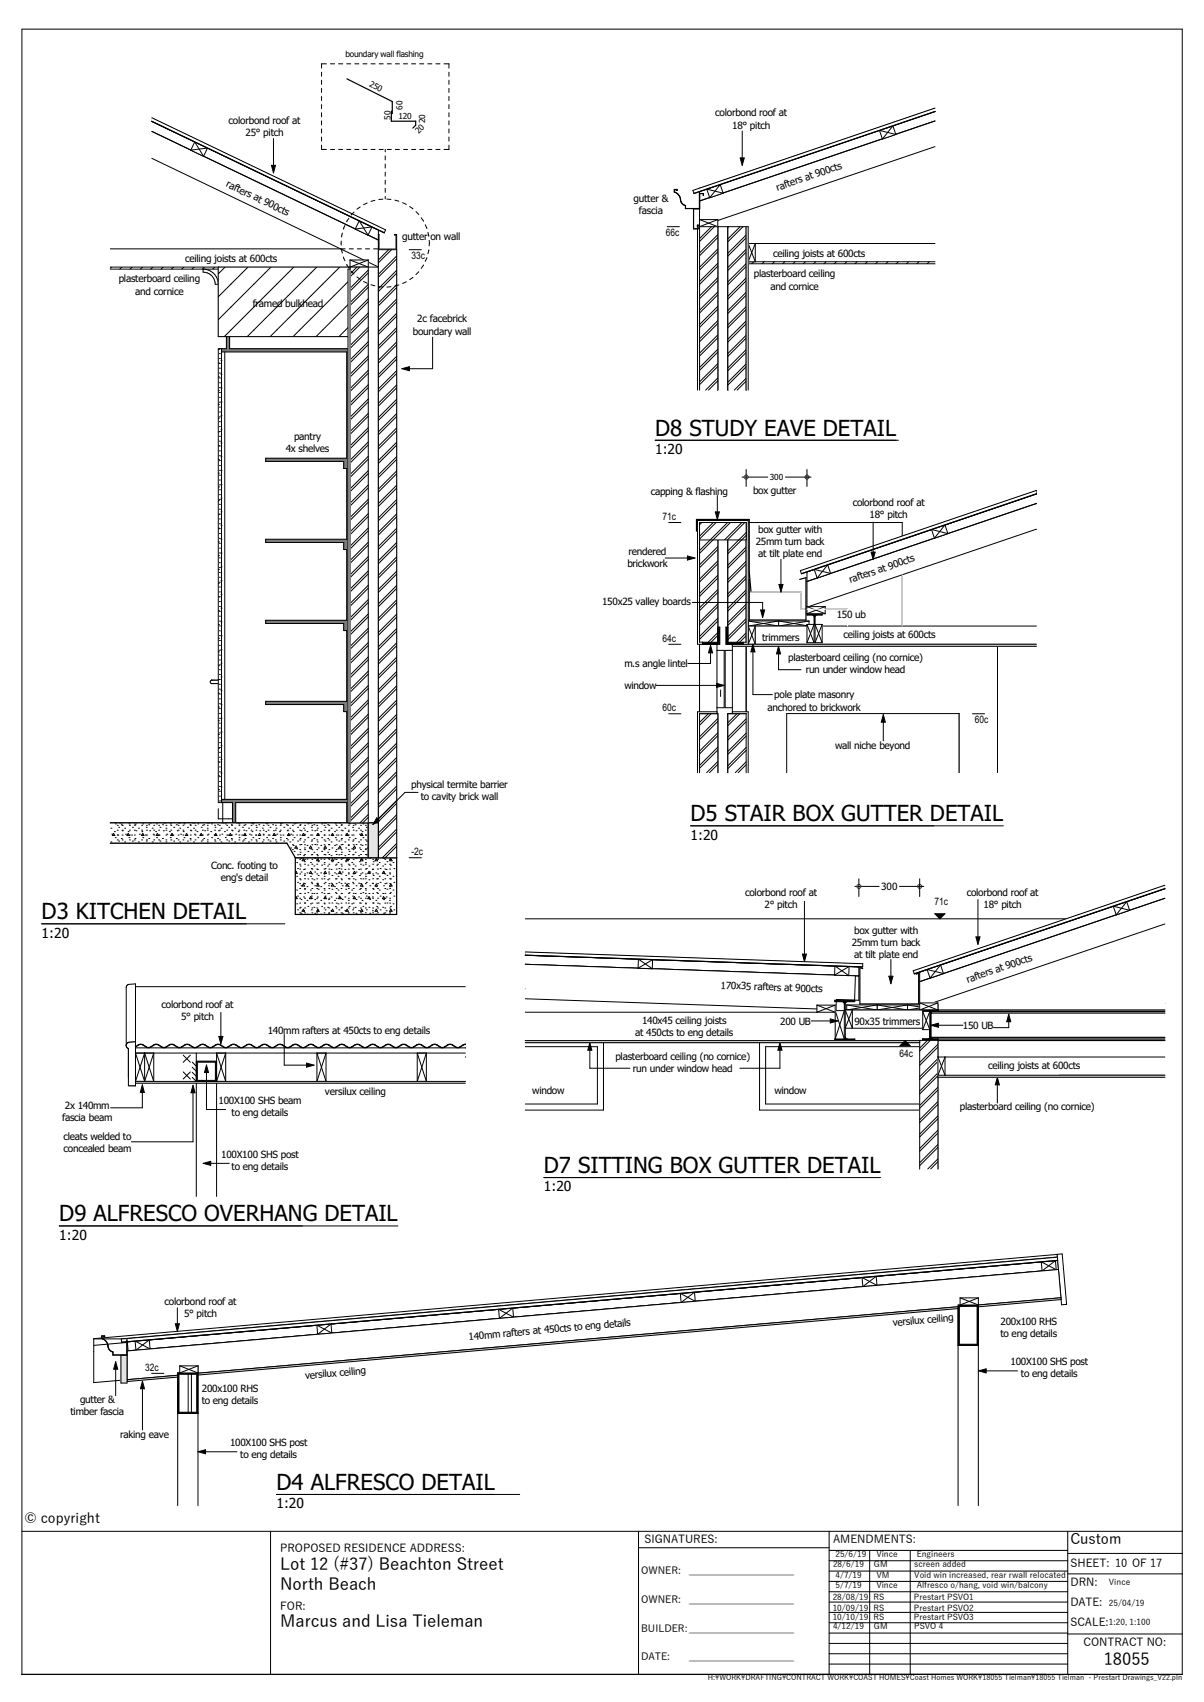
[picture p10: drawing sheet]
<svg xmlns="http://www.w3.org/2000/svg" width="297mm" height="420mm" viewBox="0 0 297 420" stroke-linecap="round" stroke-linejoin="round" font-family="sans-serif">
<defs><g id="words">
<g font-size="5.5">
<text x="161.6" y="107.5">D8 STUDY EAVE DETAIL</text>
<text x="170.3" y="202.6">D5 STAIR BOX GUTTER DETAIL</text>
<text x="10.3" y="226.8">D3 KITCHEN DETAIL</text>
<text x="134.2" y="289.4">D7 SITTING BOX GUTTER DETAIL</text>
<text x="14.6" y="301.4">D9 ALFRESCO OVERHANG DETAIL</text>
<text x="68.2" y="367.6">D4 ALFRESCO DETAIL</text>
</g>
<g font-size="4.1">
<text x="69.1" y="387.5">Lot 12 (#37) Beachton Street</text>
<text x="69.1" y="392.4">North Beach</text>
<text x="69.1" y="401.6">Marcus and Lisa Tieleman</text>
<text x="272.3" y="411">18055</text>
</g>
<text font-size="3.6" x="264" y="381">Custom</text>
<g font-size="3.4">
<text x="161.6" y="112.1">1:20</text>
<text x="170.3" y="207.2">1:20</text>
<text x="10.3" y="231.4">1:20</text>
<text x="134.2" y="294">1:20</text>
<text x="14.6" y="306">1:20</text>
<text x="6" y="375.8">© copyright</text>
<text x="68.2" y="372.2">1:20</text>
</g>
<g font-size="2.7">
<text x="69.1" y="383">PROPOSED RESIDENCE ADDRESS:</text>
<text x="159" y="380.8">SIGNATURES:</text>
<text x="205.5" y="380.7">AMENDMENTS:</text>
<text x="264" y="386.8">SHEET: 10 OF 17</text>
<text x="264" y="391.3">DRN:</text>
<text x="69.1" y="397.2">FOR:</text>
<text x="264" y="401.2">SCALE:</text>
<text x="264" y="396.2">DATE:</text>
<text x="267.3" y="406.2">CONTRACT NO:</text>
</g>
<g font-size="2.5">
<text x="176.4" y="28.7">colorbond roof at</text>
<text x="56.4" y="30.6">colorbond roof at</text>
<text x="60.6" y="33.6">25° pitch</text>
<text x="180.6" y="31.7">18° pitch</text>
<text x="55.6" y="46" transform="rotate(26 55.6 46)">rafters at 900cts</text>
<text x="191.8" y="47" transform="rotate(-19 191.8 47)">rafters at 900cts</text>
<text x="156.3" y="49.8">gutter &amp;</text>
<text x="157.6" y="52.8">fascia</text>
<text x="99.2" y="59.2">gutter on wall</text>
<text x="164.2" y="58.3">66c</text>
<text x="45.6" y="64.7">ceiling joists at 600cts</text>
<text x="101.5" y="64">33c</text>
<text x="190.7" y="63.3">ceiling joists at 600cts</text>
<text x="29.3" y="69.7">plasterboard ceiling</text>
<text x="185.9" y="68.5">plasterboard ceiling</text>
<text x="190" y="71.5">and cornice</text>
<text x="33.4" y="72.7">and cornice</text>
<text x="62.3" y="75.8">framed bulkhead</text>
<text x="101.8" y="82.6">boundary wall</text>
<text x="102.9" y="79.6">2c facebrick</text>
<text x="70.5" y="111.6">4x shelves</text>
<text x="72.5" y="108.6">pantry</text>
<text x="160.5" y="122.1">capping &amp; flashing</text>
<text x="185.7" y="122">box gutter</text>
<text x="210.4" y="124.8">colorbond roof at</text>
<text x="163.4" y="128.3">71c</text>
<text x="187" y="131.5">box gutter with</text>
<text x="214.5" y="127.8">18° pitch</text>
<text x="155.1" y="136.9">rendered</text>
<text x="186.4" y="134.5">25mm turn back</text>
<text x="187" y="137.5">at tilt plate end</text>
<text x="154.8" y="139.9">brickwork</text>
<text x="209.8" y="143.9" transform="rotate(-19 209.8 143.9)">rafters at 900cts</text>
<text x="148.5" y="149.3">150x25 valley boards</text>
<text x="206.4" y="152.6">150 ub</text>
<text x="163.4" y="158.4">64c</text>
<text x="188" y="158.1">trimmers</text>
<text x="208" y="157.4">ceiling joists at 600cts</text>
<text x="154" y="164.7">m.s angle lintel</text>
<text x="194.4" y="163.1">plasterboard ceiling (no cornice)</text>
<text x="198.7" y="166.1">run under window head</text>
<text x="154" y="170.1">window</text>
<text x="191" y="172.4">pole plate masonry</text>
<text x="163.4" y="175.5">60c</text>
<text x="189.3" y="175.3">anchored to brickwork</text>
<text x="240.5" y="178.5">60c</text>
<text x="206" y="184.7">wall niche beyond</text>
<text x="101.4" y="194.6">physical termite barrier</text>
<text x="103.8" y="197.5">to cavity brick wall</text>
<text x="52.1" y="214.4">Conc. footing to</text>
<text x="101.5" y="211.1">-2c</text>
<text x="54.5" y="217.4">eng's detail</text>
<text x="183.8" y="221">colorbond roof at</text>
<text x="217.3" y="219.6">300</text>
<text x="238.5" y="221">colorbond roof at</text>
<text x="188.6" y="224">2° pitch</text>
<text x="230.5" y="223.4">71c</text>
<text x="242.6" y="224">18° pitch</text>
<text x="210.1" y="233.4">25mm turn back</text>
<text x="210.7" y="230.4">box</text>
<text x="215.2" y="230.4">gutter with</text>
<text x="210.7" y="236.4">at tilt plate end</text>
<text x="177.7" y="244" transform="rotate(2 177.7 244)">170x35 rafters at 900cts</text>
<text x="238.7" y="242.5" transform="rotate(-19 238.7 242.5)">rafters at 900cts</text>
<text x="39.9" y="248.7">colorbond roof at</text>
<text x="44.7" y="251.6">5° pitch</text>
<text x="66" y="255.1">140mm rafters at 450cts to eng details</text>
<text x="156.7" y="255.6">at 450cts to eng details</text>
<text x="158.4" y="252.6">140x45 ceiling joists</text>
<text x="192.5" y="253">200 UB</text>
<text x="210.8" y="252.9">90x</text>
<text x="214.5" y="252.9">35 trimmers</text>
<text x="237.5" y="254">150 UB</text>
<text x="151.8" y="261.5">plasterboard ceiling (no cornice)</text>
<text x="221.9" y="260.8">64c</text>
<text x="243.7" y="263.9">ceiling joists at 600cts</text>
<text x="131.3" y="269.9">window</text>
<text x="156.1" y="264.5">run under window head</text>
<text x="191.1" y="269.9">window</text>
<text x="16" y="273.7">2x 140mm</text>
<text x="53.9" y="272.4">100X100 SHS beam</text>
<text x="57.1" y="275.4">to eng details</text>
<text x="80.2" y="270.2">versilux ceiling</text>
<text x="236.8" y="274">plasterboard ceiling (no cornice)</text>
<text x="15.3" y="276.6">fascia beam</text>
<text x="15.7" y="281.4">cleats welded to</text>
<text x="15.7" y="284.4">concealed beam</text>
<text x="54.6" y="285.8">100X100 SHS post</text>
<text x="57.1" y="288.8">to eng details</text>
<text x="40.6" y="322">colorbond roof at</text>
<text x="45.4" y="325">5° pitch</text>
<text x="220.3" y="327.2" transform="rotate(-5 220.3 327.2)">versilux ceiling</text>
<text x="246.8" y="327">200x100 RHS</text>
<text x="115.7" y="330.7" transform="rotate(-5 115.7 330.7)">140mm rafters at 450cts to eng details</text>
<text x="246.8" y="330">to eng details</text>
<text x="35.8" y="338.3">32c</text>
<text x="75.4" y="340.3" transform="rotate(-5 75.4 340.3)">versilux ceiling</text>
<text x="249.3" y="336.9">100X100 SHS post</text>
<text x="251.8" y="339.9">to eng details</text>
<text x="19.7" y="346.2">gutter &amp;</text>
<text x="49.8" y="346.5">to eng details</text>
<text x="49.8" y="343.5">200x100 RHS</text>
<text x="17.4" y="349.2">timber fascia</text>
<text x="29.6" y="354.8">raking eave</text>
<text x="56.7" y="356.9">100X100 SHS post</text>
<text x="59.3" y="359.9">to eng details</text>
<text x="158.2" y="388.3">OWNER:</text>
<text x="170" y="388.3">_____________________</text>
<text x="158.2" y="395.6">OWNER:</text>
<text x="170" y="395.6">_____________________</text>
<text x="158.2" y="402.6">BUILDER:_____________________</text>
<text x="158.2" y="409.7">DATE:</text>
<text x="170" y="409.7">_____________________</text>
</g>
<g font-size="2.1">
<text x="85.2" y="14.1">boundary wall flashing</text>
<text x="91" y="21.2" transform="rotate(27 91 21.2)">250</text>
<text x="96.3" y="29.5" transform="rotate(-90 96.3 29.5)">50</text>
<text x="98.3" y="29.3">120</text>
<text x="99.3" y="27.1" transform="rotate(-90 99.3 27.1)">60</text>
<text x="103.3" y="33.1" transform="rotate(-46 103.3 33.1)">20</text>
<text x="104.9" y="30.4" transform="rotate(-90 104.9 30.4)">20</text>
<text x="189.9" y="118.5">300</text>
<text x="205.5" y="386.7">28/6/19</text>
<text x="206.1" y="384.2">25/6/19</text>
<text x="206.1" y="389.3">4/7/19</text>
<text x="215.6" y="386.7">GM</text>
<text x="216.2" y="384.2">Vince</text>
<text x="216.2" y="389.3">VM</text>
<text x="225.5" y="386.7">screen added</text>
<text x="225.5" y="389.3">Void win increased, rear rwall relocated</text>
<text x="226.1" y="384.2">Engineers</text>
<text x="205.4" y="394.8">28/08/19</text>
<text x="206.1" y="391.8">5/7/19</text>
<text x="215.5" y="394.8">RS</text>
<text x="216.2" y="391.8">Vince</text>
<text x="225.4" y="394.8">Prestart PSVO1</text>
<text x="226.1" y="391.8">Alfresco o/hang, void win/balcony</text>
<text x="273.5" y="391.2">Vince</text>
<text x="205.4" y="397.5">10/09/19</text>
<text x="205.4" y="399.9">10/10/19</text>
<text x="215.5" y="397.5">RS</text>
<text x="215.5" y="399.9">RS</text>
<text x="225.4" y="397.5">Prestart PSVO2</text>
<text x="225.4" y="399.9">Prestart PSVO3</text>
<text x="273.5" y="396.3">25/04/19</text>
<text x="273.5" y="401">1:20, 1:100</text>
<text x="205.5" y="402">4/12/19</text>
<text x="215.6" y="402">GM</text>
<text x="225.5" y="402">PSVO 4</text>
</g>
<text font-size="1.8" x="174.6" y="414.5">H:\WORK\DRAFTING\CONTRACT WORK\COAST HOMES\Coast Homes WORK\18055 Tielman\18055 Tielman - Prestart Drawings_V22.pln</text>
</g></defs>
<g fill="none" stroke="#000" stroke-width=".25">
<path d="M5.4 7.2h286.2v406h-286.2zM5.4 377.9h286.2M66.7 377.9v35.3M157.5 377.9v35.3M204.5 377.9v35.3M263.4 377.9v35.3M157.5 381.9h47M204.5 397.9h58.9M204.5 395.3h58.9M204.5 392.8h58.9M204.5 390.2h58.9M204.5 387.7h58.9"/>
<path d="M204.5 385.1h58.9M204.5 382.6h58.9M214.5 382.6v30.6M224.5 382.6v30.6M263.4 383.3h28.2M263.4 388.4h28.2M204.5 408.1h58.9M204.5 405.5h58.9M204.5 403h58.9M204.5 400.4h58.9M204.5 410.6h58.9M263.4 403.2h28.2"/>
</g>
<!-- layer: K1  TEXT-(notes) -->
<path d="M72.8 211.7h25v14h-25z" fill-rule="evenodd" fill="#fff"/>
<g fill="none" stroke="#000" stroke-width=".25">
<path d="M72.8 215.3l.2-.3 .3 .5h-.5M73.2 219.6h.1M73.2 216.3h.1M73.2 212.9h.1M73.4 217.7h.1M73.4 214.3h.1M73.9 219.3h.1M73.9 218.1h.1M73.9 216.9h.1M73.9 215.7h.1M73.9 214.5h.1M73.9 213.3h.1"/>
<path d="M73.9 212.1h.1M74 217.1h.1M74 213.7h.1M74.2 218.6h.1M74.2 215.2h.1M74.2 211.8h.1M74.8 218.1l.3 .6h-.6zM74.8 211.9l.3 .5h-.6zM74.9 217.9h.1M74.9 214.6h.1M75.1 219.4h.1M75.1 216h.1"/>
<path d="M75.1 212.6h.1M75.1 219.3h.1M75.1 218.1h.1M75.1 216.9h.1M75.1 215.7h.1M75.1 214.5h.1M75.1 213.3h.1M75.1 212.1h.1M75.7 218.8h.1M75.7 215.4h.1M75.7 212h.1M75.9 216.9h.1"/>
<path d="M75.9 213.5h.1M76.6 219.6h.1M76.6 216.3h.1M76.6 212.9h.1M76.6 215l.3 .5h-.6zM76.8 217.7h.1M76.8 214.3h.1M76.9 219.3h.1M76.9 218.1h.1M76.9 216.9h.1M76.9 215.7h.1M76.9 214.5h.1"/>
<path d="M76.9 213.3h.1M76.9 212.1h.1M77.4 217.1h.1M77.4 213.7h.1M77.6 218.6h.1M77.6 215.2h.1M77.6 211.8h.1M78.1 219.3h.1M78.1 218.1h.1M78.1 216.9h.1M78.1 215.7h.1M78.1 214.5h.1"/>
<path d="M78.1 213.3h.1M78.1 212.1h.1M78.3 217.9h.1M78.3 214.6h.1M78.4 218.1l.3 .6h-.6zM78.4 211.9l.3 .5h-.6zM78.5 219.4h.1M78.5 216h.1M78.5 212.6h.1M79.1 218.8h.1M79.1 215.4h.1M79.1 212h.1"/>
<path d="M79.3 216.9h.1M79.3 213.5h.1M79.9 219.3h.1M79.9 218.1h.1M79.9 216.9h.1M79.9 215.7h.1M79.9 214.5h.1M79.9 213.3h.1M79.9 212.1h.1M80 219.6h.1M80 216.3h.1M80 212.9h.1"/>
<path d="M80.2 217.7h.1M80.2 214.3h.1M80.2 215l.3 .5h-.6zM80.8 217.1h.1M80.8 213.7h.1M81 218.6h.1M81 215.2h.1M81 211.8h.1M81.1 219.3h.1M81.1 218.1h.1M81.1 216.9h.1M81.1 215.7h.1"/>
<path d="M81.1 214.5h.1M81.1 213.3h.1M81.1 212.1h.1M81.7 217.9h.1M81.7 214.6h.1M81.9 219.4h.1M81.9 216h.1M81.9 212.6h.1M82 218.1l.3 .6h-.6zM82 211.9l.3 .5h-.6zM82.5 218.8h.1M82.5 215.4h.1"/>
<path d="M82.5 212h.1M82.7 216.9h.1M82.7 213.5h.1M82.9 219.3h.1M82.9 218.1h.1M82.9 216.9h.1M82.9 215.7h.1M82.9 214.5h.1M82.9 213.3h.1M82.9 212.1h.1M83.4 219.6h.1M83.4 216.3h.1"/>
<path d="M83.4 212.9h.1M83.6 217.7h.1M83.6 214.3h.1M83.8 215l.3 .5h-.6zM84.1 219.3h.1M84.1 218.1h.1M84.1 216.9h.1M84.1 215.7h.1M84.1 214.5h.1M84.1 213.3h.1M84.1 212.1h.1M84.2 217.1h.1"/>
<path d="M84.2 213.7h.1M84.4 218.6h.1M84.4 215.2h.1M84.4 211.8h.1M85.1 217.9h.1M85.1 214.6h.1M85.3 219.4h.1M85.3 216h.1M85.3 212.6h.1M85.6 218.1l.3 .6h-.6zM85.6 211.9l.3 .5h-.6zM85.9 218.8h.1"/>
<path d="M85.9 215.4h.1M85.9 212h.1M85.9 219.3h.1M85.9 218.1h.1M85.9 216.9h.1M85.9 215.7h.1M85.9 214.5h.1M85.9 213.3h.1M85.9 212.1h.1M86.1 216.9h.1M86.1 213.5h.1M86.8 219.6h.1"/>
<path d="M86.8 216.3h.1M86.8 212.9h.1M87 217.7h.1M87 214.3h.1M87.1 219.3h.1M87.1 218.1h.1M87.1 216.9h.1M87.1 215.7h.1M87.1 214.5h.1M87.1 213.3h.1M87.1 212.1h.1M87.4 215l.3 .5h-.6z"/>
<path d="M87.6 217.1h.1M87.6 213.7h.1M87.8 218.6h.1M87.8 215.2h.1M87.8 211.8h.1M88.5 217.9h.1M88.5 214.6h.1M88.7 219.4h.1M88.7 216h.1M88.7 212.6h.1M88.9 219.3h.1M88.9 218.1h.1"/>
<path d="M88.9 216.9h.1M88.9 215.7h.1M88.9 214.5h.1M88.9 213.3h.1M88.9 212.1h.1M89.2 218.1l.3 .6h-.6zM89.2 211.9l.3 .5h-.6zM89.3 218.8h.1M89.3 215.4h.1M89.3 212h.1M89.5 216.9h.1M89.5 213.5h.1"/>
<path d="M90.1 219.3h.1M90.1 218.1h.1M90.1 216.9h.1M90.1 215.7h.1M90.1 214.5h.1M90.1 213.3h.1M90.1 212.1h.1M90.2 219.6h.1M90.2 216.3h.1M90.2 212.9h.1M90.4 217.7h.1M90.4 214.3h.1"/>
<path d="M91 217.1h.1M91 213.7h.1M91 215l.3 .5h-.6zM91.2 218.6h.1M91.2 215.2h.1M91.2 211.8h.1M91.9 217.9h.1M91.9 214.6h.1M91.9 219.3h.1M91.9 218.1h.1M91.9 216.9h.1M91.9 215.7h.1"/>
<path d="M91.9 214.5h.1M91.9 213.3h.1M91.9 212.1h.1M92.1 219.4h.1M92.1 216h.1M92.1 212.6h.1M92.7 218.8h.1M92.7 215.4h.1M92.7 212h.1M92.8 218.1l.3 .6h-.6zM92.8 211.9l.3 .5h-.6zM92.9 216.9h.1"/>
<path d="M92.9 213.5h.1M93.1 219.3h.1M93.1 218.1h.1M93.1 216.9h.1M93.1 215.7h.1M93.1 214.5h.1M93.1 213.3h.1M93.1 212.1h.1M93.5 219.6h.1M93.5 216.3h.1M93.5 212.9h.1M93.8 217.7h.1"/>
<path d="M93.8 214.3h.1M94.4 217.1h.1M94.4 213.7h.1M94.6 218.6h.1M94.6 215.2h.1M94.6 211.8h.1M94.6 215l.3 .5h-.6zM94.9 219.3h.1M94.9 218.1h.1M94.9 216.9h.1M94.9 215.7h.1M94.9 214.5h.1"/>
<path d="M94.9 213.3h.1M94.9 212.1h.1M95.2 217.9h.1M95.2 214.6h.1M95.5 219.4h.1M95.5 216h.1M95.5 212.6h.1M96.1 218.8h.1M96.1 215.4h.1M96.1 212h.1M96.1 219.3h.1M96.1 218.1h.1"/>
<path d="M96.1 216.9h.1M96.1 215.7h.1M96.1 214.5h.1M96.1 213.3h.1M96.1 212.1h.1M96.3 216.9h.1M96.3 213.5h.1M96.4 218.1l.3 .6h-.6zM96.4 211.9l.3 .5h-.6zM96.9 219.6h.1M96.9 216.3h.1M96.9 212.9h.1"/>
<path d="M97.2 217.7h.1M97.2 214.3h.1M97.8 217.1h.1M97.8 213.7h.1M72.8 221.6l.2-.4 .3 .6h-.5M73.2 223h.1M73.4 224.5h.1M73.4 221.1h.1M73.9 225.3h.1M73.9 224.1h.1M73.9 222.9h.1M73.9 221.7h.1"/>
<path d="M73.9 220.5h.1M74 223.9h.1M74 220.5h.1M74.2 225.4h.1M74.2 222h.1M74.8 224.4l.3 .5h-.6zM74.9 224.7h.1M74.9 221.3h.1M75.1 222.8h.1M75.1 225.3h.1M75.1 224.1h.1M75.1 222.9h.1"/>
<path d="M75.1 221.7h.1M75.1 220.5h.1M75.7 225.6h.1M75.7 222.2h.1M75.9 223.7h.1M75.9 220.3h.1M76.6 223h.1M76.6 221.2l.3 .6h-.6zM76.8 224.5h.1M76.8 221.1h.1M76.9 225.3h.1M76.9 224.1h.1"/>
<path d="M76.9 222.9h.1M76.9 221.7h.1M76.9 220.5h.1M77.4 223.9h.1M77.4 220.5h.1M77.6 225.4h.1M77.6 222h.1M78.1 225.3h.1M78.1 224.1h.1M78.1 222.9h.1M78.1 221.7h.1M78.1 220.5h.1"/>
<path d="M78.3 224.7h.1M78.3 221.3h.1M78.4 224.4l.3 .5h-.6zM78.5 222.8h.1M79.1 225.6h.1M79.1 222.2h.1M79.3 223.7h.1M79.3 220.3h.1M79.9 225.3h.1M79.9 224.1h.1M79.9 222.9h.1M79.9 221.7h.1"/>
<path d="M79.9 220.5h.1M80 223h.1M80.2 224.5h.1M80.2 221.1h.1M80.2 221.2l.3 .6h-.6zM80.8 223.9h.1M80.8 220.5h.1M81 225.4h.1M81 222h.1M81.1 225.3h.1M81.1 224.1h.1M81.1 222.9h.1"/>
<path d="M81.1 221.7h.1M81.1 220.5h.1M81.7 224.7h.1M81.7 221.3h.1M81.9 222.8h.1M82 224.4l.3 .5h-.6zM82.5 225.6h.1M82.5 222.2h.1M82.7 223.7h.1M82.7 220.3h.1M82.9 225.3h.1M82.9 224.1h.1"/>
<path d="M82.9 222.9h.1M82.9 221.7h.1M82.9 220.5h.1M83.4 223h.1M83.6 224.5h.1M83.6 221.1h.1M83.8 221.2l.3 .6h-.6zM84.1 225.3h.1M84.1 224.1h.1M84.1 222.9h.1M84.1 221.7h.1M84.1 220.5h.1"/>
<path d="M84.2 223.9h.1M84.2 220.5h.1M84.4 225.4h.1M84.4 222h.1M85.1 224.7h.1M85.1 221.3h.1M85.3 222.8h.1M85.6 224.4l.3 .5h-.6zM85.9 225.6h.1M85.9 222.2h.1M85.9 225.3h.1M85.9 224.1h.1"/>
<path d="M85.9 222.9h.1M85.9 221.7h.1M85.9 220.5h.1M86.1 223.7h.1M86.1 220.3h.1M86.8 223h.1M87 224.5h.1M87 221.1h.1M87.1 225.3h.1M87.1 224.1h.1M87.1 222.9h.1M87.1 221.7h.1"/>
<path d="M87.1 220.5h.1M87.4 221.2l.3 .6h-.6zM87.6 223.9h.1M87.6 220.5h.1M87.8 225.4h.1M87.8 222h.1M88.5 224.7h.1M88.5 221.3h.1M88.7 222.8h.1M88.9 225.3h.1M88.9 224.1h.1M88.9 222.9h.1"/>
<path d="M88.9 221.7h.1M88.9 220.5h.1M89.2 224.4l.3 .5h-.6zM89.3 225.6h.1M89.3 222.2h.1M89.5 223.7h.1M89.5 220.3h.1M90.1 225.3h.1M90.1 224.1h.1M90.1 222.9h.1M90.1 221.7h.1M90.1 220.5h.1"/>
<path d="M90.2 223h.1M90.4 224.5h.1M90.4 221.1h.1M91 223.9h.1M91 220.5h.1M91 221.2l.3 .6h-.6zM91.2 225.4h.1M91.2 222h.1M91.9 224.7h.1M91.9 221.3h.1M91.9 225.3h.1M91.9 224.1h.1"/>
<path d="M91.9 222.9h.1M91.9 221.7h.1M91.9 220.5h.1M92.1 222.8h.1M92.7 225.6h.1M92.7 222.2h.1M92.8 224.4l.3 .5h-.6zM92.9 223.7h.1M92.9 220.3h.1M93.1 225.3h.1M93.1 224.1h.1M93.1 222.9h.1"/>
<path d="M93.1 221.7h.1M93.1 220.5h.1M93.5 223h.1M93.8 224.5h.1M93.8 221.1h.1M94.4 223.9h.1M94.4 220.5h.1M94.6 225.4h.1M94.6 222h.1M94.6 221.2l.3 .6h-.6zM94.9 225.3h.1M94.9 224.1h.1"/>
<path d="M94.9 222.9h.1M94.9 221.7h.1M94.9 220.5h.1M95.2 224.7h.1M95.2 221.3h.1M95.5 222.8h.1M96.1 225.6h.1M96.1 222.2h.1M96.1 225.3h.1M96.1 224.1h.1M96.1 222.9h.1M96.1 221.7h.1"/>
<path d="M96.1 220.5h.1M96.3 223.7h.1M96.3 220.3h.1M96.4 224.4l.3 .5h-.6zM96.9 223h.1M97.2 224.5h.1M97.2 221.1h.1M97.8 223.9h.1M97.8 220.5h.1"/>
</g>
<path d="M72.8 211.7h25v14h-25z" fill="none" stroke="#000" stroke-width=".3"/>
<!-- layer: D1  WALLS-(external) -->
<g fill="#000">
<path d="M86.3 65.9h4.5v137.2h-4.5z" fill-rule="evenodd"/>
<path d="M93.3 65.9h4.5v137.2h-4.5z" fill-rule="evenodd"/>
</g>
<!-- layer: C1  CONCRETE-(floor slab) -->
<path d="M27.2 203.1h63.6v5h-63.6z" fill-rule="evenodd" fill="#fff"/>
<g fill="none" stroke="#000" stroke-width=".25">
<path d="M27.2 203.1h1.7M27.4 204.3h.1M31.9 206.1h.1M34.9 205.4h.1M37.9 206.1h.1M43.9 203.1h3M44.4 204.3h.1M46.9 206.1h.1M51.8 205.4h.1M52.9 206.1h.1M61.4 204.3h.1M61.9 206.1h.1"/>
<path d="M61.9 203.1h3M67.9 206.1h.1M68.8 205.4h.1M76.9 206.1h.1M78.3 204.3h.1M79.9 203.1h3M82.9 206.1h.1M85.8 205.4h.1"/>
</g>
<!-- layer: J1  ROOF-(cover) -->
<g fill="none" stroke="#fff" stroke-width=".25">
<path d="M38.7 33l-1.2 .2M40.1 33.7l-2.6 .4M41.5 34.3l-4 .7M42.9 35l-5.4 1M44.2 35.7l-6.7 1.2M45.6 36.3l-8.1 1.5M47 37l-9.5 1.7M48.4 37.7l-10.1 1.8M49.8 38.4l-10.1 1.7M51.2 39l-10.1 1.8M52.6 39.7l-10.1 1.8M54 40.4l-10.1 1.7"/>
<path d="M55.4 41l-10.2 1.8M56.8 41.7l-10.2 1.8M58.2 42.4l-10.2 1.7M59.6 43l-10.2 1.8M61 43.7l-10.2 1.8M62.4 44.4l-10.2 1.8M63.7 45l-10.1 1.8M65.1 45.7l-10.1 1.8M66.5 46.4l-10.1 1.8M67.9 47l-10.1 1.8M69.3 47.7l-10.1 1.8M70.7 48.4l-10.1 1.8"/>
<path d="M72.1 49l-10.1 1.8M73.5 49.7l-10.1 1.8M74.9 50.4l-10.1 1.8M76.3 51l-10.2 1.8M77.7 51.7l-10.2 1.8M79.1 52.4l-10.2 1.8M80.5 53.1l-10.2 1.7M81.9 53.7l-10.2 1.8M83.3 54.4l-10.2 1.8M84.6 55.1l-10.1 1.7M86 55.7l-10.1 1.8M87.4 56.4l-10.1 1.8"/>
<path d="M88.8 57.1l-10.1 1.8M90.2 57.7l-10.1 1.8M91.6 58.4l-10.1 1.8M93 59.1l-10.1 1.8M93.3 59.9l-9 1.6M93.3 65.4l-.7 .1M93.3 64.5l-2.1 .4M93.3 63.6l-3.5 .6M93.3 62.7l-4.9 .8M93.3 61.7l-6.3 1.2M93.3 60.8l-7.7 1.4"/>
</g>
<path d="M37.5 29l55.8 26.8v.9l-55.8-26.8z" fill-rule="evenodd" fill="#000"/>
<!-- layer: D1  WALLS-(external) -->
<path d="M93.3 203.1h4.5v8.6h-4.5z" fill-rule="evenodd" fill="#000"/>
<path d="M27.5 65.9l-.3 .3M30.1 65.9l-.5 .5M32.6 65.9l-.5 .5M35.2 65.9l-.5 .5M37.7 65.9l-.5 .5M40.2 65.9l-.5 .5M42.8 65.9l-.5 .5M45.3 65.9l-.5 .5M47.9 65.9l-.5 .5M50.4 65.9l-.5 .5M53 65.9l-.5 .5" fill="none" stroke="#000" stroke-width=".25"/>
<!-- layer: E1 CABINET-(benchtop) -->
<path d="M53.8 65.9h32.5v17.2h-32.5z" fill-rule="evenodd" fill="#808080"/>
<path d="M93.3 57.9h.2v3.6h4.2v-3.5h-.4v-.1h.5v3.7h-4.5z" fill-rule="evenodd" fill="#7f7f7f"/>
<!-- layer: D1  WALLS-(external) -->
<path d="M93.3 61.6h4.5v4.3h-4.5z" fill-rule="evenodd" fill="#000"/>
<!-- layer: E1 CABINET-(benchtop) -->
<g fill="#7f7f7f">
<path d="M84.8 133.9h.7v1.7h-.7z" fill-rule="evenodd"/>
<path d="M84.8 173.9h.7v1.7h-.7z" fill-rule="evenodd"/>
<path d="M84.8 153.9h.7v1.7h-.7z" fill-rule="evenodd"/>
<path d="M65.5 153.1h20v.8h-20z" fill-rule="evenodd"/>
<path d="M65.5 133.1h20v.8h-20z" fill-rule="evenodd"/>
<path d="M57.3 198.1h.8v5h-.8z" fill-rule="evenodd"/>
<path d="M85.5 198.1h.8v5h-.8z" fill-rule="evenodd"/>
<path d="M54.6 86.1h30.9v.8h-30.9z" fill-rule="evenodd"/>
<path d="M55.8 83.1h.8v3h-.8z" fill-rule="evenodd"/>
<path d="M54.6 197.3h30.9v.8h-30.9z" fill-rule="evenodd"/>
<path d="M85.5 86.1h.8v112h-.8z" fill-rule="evenodd"/>
<path d="M65.5 173.1h20v.8h-20z" fill-rule="evenodd"/>
<path d="M65.5 113.1h20v.8h-20z" fill-rule="evenodd"/>
<path d="M84.8 113.9h.7v1.7h-.7z" fill-rule="evenodd"/>
</g>
<path d="M53.8 86.1h.8v112h-.8z" fill-rule="evenodd" fill="#fff"/>
<g fill="none" stroke="#000" stroke-width=".25">
<path d="M53.9 99.8h.1M53.9 96.4h.1M53.9 93h.1M53.9 89.6h.1M53.9 86.2h.1M54.1 99.3h.1M54.1 98.1h.1M54.1 96.9h.1M54.1 95.7h.1M54.1 94.5h.1M54.1 93.3h.1M54.1 92.1h.1"/>
<path d="M54.1 90.9h.1M54.1 89.7h.1M54.1 88.5h.1M54.1 87.3h.1M54.1 86.1h.1M54.5 99.2h.1M54.5 95.8h.1M54.5 92.4h.1M54.5 89h.1M54.6 86.9h30.9v26.2h-20v.8h19.3v1.7h.7v17.5h-20v.8h19.3v1.7h.7v17.5h-20v.8h19.3v1.7h.7v17.5h-20v.8h19.3v1.7h.7v21.7h-30.9M54.6 86.1v112M55.4 86.9v110.4"/>
<path d="M55.8 83.1h.8v3h29.7v117h-.8v-5h-27.4v5h-.8v-5h-3.5v-112h2zM53.9 116.8h.1M53.9 113.4h.1M53.9 110h.1M53.9 106.6h.1M53.9 103.2h.1M54.1 119.7h.1M54.1 118.5h.1M54.1 117.3h.1M54.1 116.1h.1M54.1 114.9h.1M54.1 113.7h.1"/>
<path d="M54.1 112.5h.1M54.1 111.3h.1M54.1 110.1h.1M54.1 108.9h.1M54.1 107.7h.1M54.1 106.5h.1M54.1 105.3h.1M54.1 104.1h.1M54.1 102.9h.1M54.1 101.7h.1M54.1 100.5h.1M54.5 119.5h.1"/>
<path d="M54.5 116.1h.1M54.5 112.7h.1M54.5 109.3h.1M54.5 105.9h.1M54.5 102.5h.1M53.9 137.1h.1M53.9 133.7h.1M53.9 130.3h.1M53.9 126.9h.1M53.9 123.5h.1M53.9 120.2h.1M54.1 138.9h.1"/>
<path d="M54.1 137.7h.1M54.1 136.5h.1M54.1 135.3h.1M54.1 134.1h.1M54.1 132.9h.1M54.1 131.7h.1M54.1 130.5h.1M54.1 129.3h.1M54.1 128.1h.1M54.1 126.9h.1M54.1 125.7h.1M54.1 124.5h.1"/>
<path d="M54.1 123.3h.1M54.1 122.1h.1M54.1 120.9h.1M54.5 139.9h.1M54.5 136.5h.1M54.5 133.1h.1M54.5 129.7h.1M54.5 126.3h.1M54.5 122.9h.1M53.9 157.5h.1M53.9 154.1h.1M53.9 150.7h.1"/>
<path d="M53.9 147.3h.1M53.9 143.9h.1M53.9 140.5h.1M54.1 159.3h.1M54.1 158.1h.1M54.1 156.9h.1M54.1 155.7h.1M54.1 154.5h.1M54.1 153.3h.1M54.1 152.1h.1M54.1 150.9h.1M54.1 149.7h.1"/>
<path d="M54.1 148.5h.1M54.1 147.3h.1M54.1 146.1h.1M54.1 144.9h.1M54.1 143.7h.1M54.1 142.5h.1M54.1 141.3h.1M54.1 140.1h.1M54.5 156.9h.1M54.5 153.5h.1M54.5 150.1h.1M54.5 146.7h.1"/>
<path d="M54.5 143.3h.1M53.8 167.8h-1.6l-.4 .5 .4 .4h1.6M53.9 177.9h.1M53.9 174.5h.1M53.9 171.1h.1M53.9 167.7h.1M53.9 164.3h.1M53.9 160.9h.1M54.1 179.7h.1M54.1 178.5h.1M54.1 177.3h.1M54.1 176.1h.1"/>
<path d="M54.1 174.9h.1M54.1 173.7h.1M54.1 172.5h.1M54.1 171.3h.1M54.1 170.1h.1M54.1 168.9h.1M54.1 167.7h.1M54.1 166.5h.1M54.1 165.3h.1M54.1 164.1h.1M54.1 162.9h.1M54.1 161.7h.1"/>
<path d="M54.1 160.5h.1M54.5 177.2h.1M54.5 173.8h.1M54.5 170.4h.1M54.5 167h.1M54.5 163.6h.1M54.5 160.2h.1M53.8 199.6v2.5h3.5M53.9 194.8h.1M53.9 191.4h.1M53.9 188h.1M53.9 184.6h.1"/>
<path d="M53.9 181.2h.1M54.1 197.7h.1M54.1 196.5h.1M54.1 195.3h.1M54.1 194.1h.1M54.1 192.9h.1M54.1 191.7h.1M54.1 190.5h.1M54.1 189.3h.1M54.1 188.1h.1M54.1 186.9h.1M54.1 185.7h.1"/>
<path d="M54.1 184.5h.1M54.1 183.3h.1M54.1 182.1h.1M54.1 180.9h.1M54.5 197.6h.1M54.5 194.2h.1M54.5 190.8h.1M54.5 187.4h.1M54.5 184h.1M54.5 180.6h.1M54.9 198.1v5"/>
</g>
<!-- layer: D1  WALLS-(external) -->
<path d="M90.8 65.9v137.2M93.3 65.9h-7v137.2h7M93.3 61.6h4.5v150.1h-4.5z" fill="none" stroke="#000" stroke-width=".25"/>
<!-- layer: C1  CONCRETE-(floor slab) -->
<path d="M27.2 203.1h63.6v5h-63.6" fill="none" stroke="#000" stroke-width=".25"/>
<!-- layer: J1  ROOF-(cover) -->
<path d="M37.5 39.1l55.8 26.8v-10.1M37.5 32.4l55.8 26.8M37.5 29.9l55.8 26.8" fill="none" stroke="#000" stroke-width=".25"/>
<path d="M27.2 65.9h26.6v.5h-26.6M50.1 66.4a3.8 3.8 0 0 1 3.7 3.8h-.7a3 3 0 0 0-3-3z" fill="none" stroke="#000" stroke-width=".25"/>
<!-- layer: E1 CABINET-(benchtop) -->
<path d="M53.8 65.9h32.5v17.2h-32.5z" fill="none" stroke="#808080" stroke-width=".25"/>
<path d="M93.3 57.9h.2v3.6h4.2v-3.5h-.4v-.1h.5v3.7h-4.5z" fill="none" stroke="#000" stroke-width=".25"/>
<!-- layer: K1  TEXT-(notes) -->
<path d="M100.9 61.6h3" fill="none" stroke="#000" stroke-width=".25"/>
<path d="M86.3 64.2h4.5v1.7h-4.5z" fill-rule="evenodd" fill="#fff"/>
<path d="M86.3 65.9h4.5M86.3 64.2v1.7M86.3 64.2h4.5M86.3 64.2l4.5 1.7M90.8 64.2v1.7M90.8 64.2l-4.5 1.7" fill="none" stroke="#000" stroke-width=".25"/>
<path d="M88.6 54.5l3.2 1.5-1 2-3.2-1.5z" fill-rule="evenodd" fill="#fff"/>
<path d="M87.6 56.5l3.2 1.5M88.6 54.5l-1 2M88.6 54.5l3.2 1.5M88.6 54.5l2.2 3.5M91.8 56l-1 2M91.8 56l-4.2 .5" fill="none" stroke="#000" stroke-width=".25"/>
<path d="M48 35l3.2 1.5-1 2.1-3.1-1.5z" fill-rule="evenodd" fill="#fff"/>
<path d="M47.1 37.1l3.1 1.5M48 35l-.9 2.1M48 35l3.2 1.5M48 35l2.2 3.6M51.2 36.5l-1 2.1M51.2 36.5l-4.1 .6M100.9 211.7h3" fill="none" stroke="#000" stroke-width=".25"/>
<path d="M93.3 61.6h4.5v150.1h-4.5z" fill-rule="evenodd" fill="#fff"/>
<g fill="none" stroke="#000" stroke-width=".25">
<path d="M93.3 61.6h4.5v150.1h-4.5zM95.9 61.6l-2.6 2.5M96.6 61.6l-3.3 3.3M97.8 78l-4.5 4.5M97.8 74.5l-4.5 4.5M97.8 71l-4.5 4.5M97.8 67.4l-4.5 4.5M97.8 63.9l-4.5 4.5M97.8 77.3l-4.5 4.5M97.8 73.8l-4.5 4.5M97.8 70.2l-4.5 4.5M97.8 66.7l-4.5 4.5"/>
<path d="M97.8 63.2l-4.5 4.5M97.8 99.2l-4.5 4.5M97.8 95.7l-4.5 4.5M97.8 92.2l-4.5 4.5M97.8 88.6l-4.5 4.5M97.8 85.1l-4.5 4.5M97.8 81.6l-4.5 4.5M97.8 98.5l-4.5 4.5M97.8 95l-4.5 4.5M97.8 91.5l-4.5 4.5M97.8 87.9l-4.5 4.5M97.8 84.4l-4.5 4.5"/>
<path d="M97.8 80.9l-4.5 4.5M97.8 116.9l-4.5 4.5M97.8 113.4l-4.5 4.5M97.8 109.8l-4.5 4.5M97.8 106.3l-4.5 4.5M97.8 102.8l-4.5 4.5M97.8 119.7l-4.5 4.5M97.8 116.2l-4.5 4.5M97.8 112.7l-4.5 4.5M97.8 109.1l-4.5 4.5M97.8 105.6l-4.5 4.5M97.8 102.1l-4.5 4.5"/>
<path d="M97.8 138.1l-4.5 4.5M97.8 134.6l-4.5 4.5M97.8 131.1l-4.5 4.5M97.8 127.5l-4.5 4.5M97.8 124l-4.5 4.5M97.8 120.5l-4.5 4.5M97.8 137.4l-4.5 4.5M97.8 133.9l-4.5 4.5M97.8 130.4l-4.5 4.5M97.8 126.8l-4.5 4.5M97.8 123.3l-4.5 4.5M97.8 159.3l-4.5 4.5"/>
<path d="M97.8 155.8l-4.5 4.5M97.8 152.3l-4.5 4.5M97.8 148.7l-4.5 4.5M97.8 145.2l-4.5 4.5M97.8 141.7l-4.5 4.5M97.8 158.6l-4.5 4.5M97.8 155.1l-4.5 4.5M97.8 151.6l-4.5 4.5M97.8 148l-4.5 4.5M97.8 144.5l-4.5 4.5M97.8 141l-4.5 4.5M97.8 177l-4.5 4.5"/>
<path d="M97.8 173.5l-4.5 4.5M97.8 170l-4.5 4.5M97.8 166.4l-4.5 4.5M97.8 162.9l-4.5 4.5M97.8 179.9l-4.5 4.5M97.8 176.3l-4.5 4.5M97.8 172.8l-4.5 4.5M97.8 169.2l-4.5 4.5M97.8 165.7l-4.5 4.5M97.8 162.2l-4.5 4.5M97.8 198.2l-4.5 4.5M97.8 194.7l-4.5 4.5"/>
<path d="M97.8 191.2l-4.5 4.5M97.8 187.6l-4.5 4.5M97.8 184.1l-4.5 4.5M97.8 180.6l-4.5 4.5M97.8 197.5l-4.5 4.5M97.8 194l-4.5 4.5M97.8 190.5l-4.5 4.5M97.8 186.9l-4.5 4.5M97.8 183.4l-4.5 4.5M97.8 208.8l-2.8 2.9M97.8 205.3l-4.5 4.5M97.8 201.8l-4.5 4.5"/>
<path d="M97.8 208.1l-3.5 3.6M97.8 204.6l-4.5 4.5M97.8 201.1l-4.5 4.5"/>
</g>
<path d="M37.5 29.1l57.6 27.6-.3 .7-57.3-27.5z" fill-rule="evenodd" fill="#fff"/>
<path d="M37.5 29.1l57.6 27.6-.3 .7-57.3-27.5" fill="none" stroke="#000" stroke-width=".25"/>
<path d="M27.2 203.1h63.6v8.6h-18l-2-3.6h-43.6z" fill-rule="evenodd" fill="#fff"/>
<g fill="none" stroke="#000" stroke-width=".25">
<path d="M27.4 207.8h.1M27.4 204.4h.1M27.6 205.9h.1M28 205.7l.3 .5h-.6zM28.2 205.2h.1M28.4 206.7h.1M28.4 203.3h.1M28.9 207.3h.1M28.9 206.1h.1M28.9 204.9h.1M28.9 203.7h.1M29.1 206.1h.1"/>
<path d="M29.3 207.6h.1M29.3 204.2h.1M29.5 203.1h.6M29.9 206.9h.1M29.9 203.5h.1M30.1 205h.1M30.1 207.3h.1M30.1 206.1h.1M30.1 204.9h.1M30.1 203.7h.1M30.8 207.8h.1M30.8 204.4h.1"/>
<path d="M31 205.9h.1M31.6 205.2h.1M31.6 205.7l.3 .5h-.6zM31.8 206.7h.1M31.8 203.3h.1M31.9 207.3h.1M31.9 206.1h.1M31.9 204.9h.1M31.9 203.7h.1M32.5 206.1h.1M32.7 207.6h.1M32.7 204.2h.1"/>
<path d="M33.1 207.3h.1M33.1 206.1h.1M33.1 204.9h.1M33.1 203.7h.1M33.1 203.1h.6M33.3 206.9h.1M33.3 203.5h.1M33.5 205h.1M34.2 207.8h.1M34.2 204.4h.1M34.4 205.9h.1M34.9 207.3h.1"/>
<path d="M34.9 206.1h.1M34.9 204.9h.1M34.9 203.7h.1M35 205.2h.1M35.2 206.7h.1M35.2 203.3h.1M35.2 205.7l.3 .5h-.6zM35.8 206.1h.1M36.1 207.6h.1M36.1 204.2h.1M36.1 207.3h.1M36.1 206.1h.1"/>
<path d="M36.1 204.9h.1M36.1 203.7h.1M36.7 206.9h.1M36.7 203.5h.1M36.7 203.1h.6M36.9 205h.1M37.5 207.8h.1M37.5 204.4h.1M37.8 205.9h.1M37.9 207.3h.1M37.9 206.1h.1M37.9 204.9h.1"/>
<path d="M37.9 203.7h.1M38.4 205.2h.1M38.6 206.7h.1M38.6 203.3h.1M38.8 205.7l.3 .5h-.6zM39.1 207.3h.1M39.1 206.1h.1M39.1 204.9h.1M39.1 203.7h.1M39.2 206.1h.1M39.5 207.6h.1M39.5 204.2h.1"/>
<path d="M40.1 206.9h.1M40.1 203.5h.1M40.3 205h.1M40.3 203.1h.6M40.9 207.3h.1M40.9 206.1h.1M40.9 204.9h.1M40.9 203.7h.1M40.9 207.8h.1M40.9 204.4h.1M41.2 205.9h.1M41.8 205.2h.1"/>
<path d="M42 206.7h.1M42 203.3h.1M42.1 207.3h.1M42.1 206.1h.1M42.1 204.9h.1M42.1 203.7h.1M42.4 205.7l.3 .5h-.6zM42.6 206.1h.1M42.9 207.6h.1M42.9 204.2h.1M43.5 206.9h.1M43.5 203.5h.1"/>
<path d="M43.7 205h.1M43.9 207.3h.1M43.9 206.1h.1M43.9 204.9h.1M43.9 203.7h.1M43.9 203.1h.6M44.3 207.8h.1M44.3 204.4h.1M44.5 205.9h.1M45.1 207.3h.1M45.1 206.1h.1M45.1 204.9h.1"/>
<path d="M45.1 203.7h.1M45.2 205.2h.1M45.4 206.7h.1M45.4 203.3h.1M46 205.7l.3 .5h-.6zM46 206.1h.1M46.2 207.6h.1M46.2 204.2h.1M46.9 206.9h.1M46.9 203.5h.1M46.9 207.3h.1M46.9 206.1h.1"/>
<path d="M46.9 204.9h.1M46.9 203.7h.1M47.1 205h.1M47.5 203.1h.6M47.7 207.8h.1M47.7 204.4h.1M47.9 205.9h.1M48.1 207.3h.1M48.1 206.1h.1M48.1 204.9h.1M48.1 203.7h.1M48.6 205.2h.1"/>
<path d="M48.8 206.7h.1M48.8 203.3h.1M49.4 206.1h.1M49.6 205.7l.3 .5h-.6zM49.6 207.6h.1M49.6 204.2h.1M49.9 207.3h.1M49.9 206.1h.1M49.9 204.9h.1M49.9 203.7h.1M50.3 206.9h.1M50.3 203.5h.1"/>
<path d="M50.5 205h.1M51.1 207.8h.1M51.1 204.4h.1M51.1 207.3h.1M51.1 206.1h.1M51.1 204.9h.1M51.1 203.7h.1M51.1 203.1h.6M51.3 205.9h.1M52 205.2h.1M52.2 206.7h.1M52.2 203.3h.1"/>
<path d="M52.8 206.1h.1M52.9 207.3h.1M52.9 206.1h.1M52.9 204.9h.1M52.9 203.7h.1M53 207.6h.1M53 204.2h.1M53.2 205.7l.3 .5h-.6zM53.7 206.9h.1M53.7 203.5h.1M53.9 205h.1M54.1 207.3h.1"/>
<path d="M54.1 206.1h.1M54.1 204.9h.1M54.1 203.7h.1M54.5 207.8h.1M54.5 204.4h.1M54.7 203.1h.6M54.7 205.9h.1M55.4 205.2h.1M55.6 206.7h.1M55.6 203.3h.1M55.9 207.3h.1M55.9 206.1h.1"/>
<path d="M55.9 204.9h.1M55.9 203.7h.1M56.2 206.1h.1M56.4 207.6h.1M56.4 204.2h.1M56.8 205.7l.3 .5h-.6zM57.1 206.9h.1M57.1 203.5h.1M57.1 207.3h.1M57.1 206.1h.1M57.1 204.9h.1M57.1 203.7h.1"/>
<path d="M57.3 205h.1M57.9 207.8h.1M57.9 204.4h.1M58.1 205.9h.1M58.3 203.1h.6M58.8 205.2h.1M58.9 207.3h.1M58.9 206.1h.1M58.9 204.9h.1M58.9 203.7h.1M59 206.7h.1M59 203.3h.1"/>
<path d="M59.6 206.1h.1M59.8 207.6h.1M59.8 204.2h.1M60.1 207.3h.1M60.1 206.1h.1M60.1 204.9h.1M60.1 203.7h.1M60.4 205.7l.3 .5h-.6zM60.5 206.9h.1M60.5 203.5h.1M60.7 205h.1M61.3 207.8h.1"/>
<path d="M61.3 204.4h.1M61.5 205.9h.1M61.9 207.3h.1M61.9 206.1h.1M61.9 204.9h.1M61.9 203.7h.1M61.9 203.1h.6M62.2 205.2h.1M62.4 206.7h.1M62.4 203.3h.1M63 206.1h.1M63.1 207.3h.1"/>
<path d="M63.1 206.1h.1M63.1 204.9h.1M63.1 203.7h.1M63.2 207.6h.1M63.2 204.2h.1M63.9 206.9h.1M63.9 203.5h.1M64 205.7l.3 .5h-.6zM64.1 205h.1M64.7 207.8h.1M64.7 204.4h.1M64.9 205.9h.1"/>
<path d="M64.9 207.3h.1M64.9 206.1h.1M64.9 204.9h.1M64.9 203.7h.1M65.5 203.1h.6M65.5 205.2h.1M65.8 206.7h.1M65.8 203.3h.1M66.1 207.3h.1M66.1 206.1h.1M66.1 204.9h.1M66.1 203.7h.1"/>
<path d="M66.4 206.1h.1M66.6 207.6h.1M66.6 204.2h.1M67.2 206.9h.1M67.2 203.5h.1M67.5 205h.1M67.6 205.7l.3 .5h-.6zM67.9 207.3h.1M67.9 206.1h.1M67.9 204.9h.1M67.9 203.7h.1M68.1 207.8h.1"/>
<path d="M68.1 204.4h.1M68.3 205.9h.1M68.9 205.2h.1M69.1 207.3h.1M69.1 206.1h.1M69.1 204.9h.1M69.1 203.7h.1M69.1 203.1h.6M69.2 206.7h.1M69.2 203.3h.1M69.8 206.1h.1M70 207.6h.1"/>
<path d="M70 204.2h.1M70.6 206.9h.1M70.6 203.5h.1M70.9 205h.1M70.9 207.3h.1M70.9 206.1h.1M70.9 204.9h.1M70.9 203.7h.1M71.2 205.7l.3 .5h-.6zM71.5 207.8h.1M71.5 204.4h.1M71.7 209.2h.1"/>
<path d="M71.7 205.9h.1M72.1 209.7h.1M72.1 208.5h.1M72.1 207.3h.1M72.1 206.1h.1M72.1 204.9h.1M72.1 203.7h.1M72.3 208.6h.1M72.3 205.2h.1M72.5 210.1h.1M72.5 206.7h.1M72.5 203.3h.1"/>
<path d="M72.7 203.1h.6M73 208.8l.3 .5h-.6zM73.2 209.5h.1M73.2 206.1h.1M73.4 210.9h.1M73.4 207.6h.1M73.4 204.2h.1M73.9 210.9h.1M73.9 209.7h.1M73.9 208.5h.1M73.9 207.3h.1M73.9 206.1h.1"/>
<path d="M73.9 204.9h.1M73.9 203.7h.1M74 210.3h.1M74 206.9h.1M74 203.5h.1M74.2 208.4h.1M74.2 205h.1M74.8 205.7l.3 .5h-.6zM74.9 211.2h.1M74.9 207.8h.1M74.9 204.4h.1M75.1 209.2h.1"/>
<path d="M75.1 205.9h.1M75.1 210.9h.1M75.1 209.7h.1M75.1 208.5h.1M75.1 207.3h.1M75.1 206.1h.1M75.1 204.9h.1M75.1 203.7h.1M75.7 208.6h.1M75.7 205.2h.1M75.9 210.1h.1M75.9 206.7h.1"/>
<path d="M75.9 203.3h.1M76.3 203.1h.6M76.6 209.5h.1M76.6 206.1h.1M76.6 208.8l.3 .5h-.6zM76.8 210.9h.1M76.8 207.6h.1M76.8 204.2h.1M76.9 210.9h.1M76.9 209.7h.1M76.9 208.5h.1M76.9 207.3h.1"/>
<path d="M76.9 206.1h.1M76.9 204.9h.1M76.9 203.7h.1M77.4 210.3h.1M77.4 206.9h.1M77.4 203.5h.1M77.6 208.4h.1M77.6 205h.1M78.1 210.9h.1M78.1 209.7h.1M78.1 208.5h.1M78.1 207.3h.1"/>
<path d="M78.1 206.1h.1M78.1 204.9h.1M78.1 203.7h.1M78.3 211.2h.1M78.3 207.8h.1M78.3 204.4h.1M78.4 205.7l.3 .5h-.6zM78.5 209.2h.1M78.5 205.9h.1M79.1 208.6h.1M79.1 205.2h.1M79.3 210.1h.1"/>
<path d="M79.3 206.7h.1M79.3 203.3h.1M79.9 210.9h.1M79.9 209.7h.1M79.9 208.5h.1M79.9 207.3h.1M79.9 206.1h.1M79.9 204.9h.1M79.9 203.7h.1M79.9 203.1h.6M80 209.5h.1M80 206.1h.1"/>
<path d="M80.2 210.9h.1M80.2 207.6h.1M80.2 204.2h.1M80.2 208.8l.3 .5h-.6zM80.8 210.3h.1M80.8 206.9h.1M80.8 203.5h.1M81 208.4h.1M81 205h.1M81.1 210.9h.1M81.1 209.7h.1M81.1 208.5h.1"/>
<path d="M81.1 207.3h.1M81.1 206.1h.1M81.1 204.9h.1M81.1 203.7h.1M81.7 211.2h.1M81.7 207.8h.1M81.7 204.4h.1M81.9 209.2h.1M81.9 205.9h.1M82 205.7l.3 .5h-.6zM82.5 208.6h.1M82.5 205.2h.1"/>
<path d="M82.7 210.1h.1M82.7 206.7h.1M82.7 203.3h.1M82.9 210.9h.1M82.9 209.7h.1M82.9 208.5h.1M82.9 207.3h.1M82.9 206.1h.1M82.9 204.9h.1M82.9 203.7h.1M83.4 209.5h.1M83.4 206.1h.1"/>
<path d="M83.5 203.1h.6M83.6 210.9h.1M83.6 207.6h.1M83.6 204.2h.1M83.8 208.8l.3 .5h-.6zM84.1 210.9h.1M84.1 209.7h.1M84.1 208.5h.1M84.1 207.3h.1M84.1 206.1h.1M84.1 204.9h.1M84.1 203.7h.1"/>
<path d="M84.2 210.3h.1M84.2 206.9h.1M84.2 203.5h.1M84.4 208.4h.1M84.4 205h.1M85.1 211.2h.1M85.1 207.8h.1M85.1 204.4h.1M85.3 209.2h.1M85.3 205.9h.1M85.6 205.7l.3 .5h-.6zM85.9 208.6h.1"/>
<path d="M85.9 205.2h.1M85.9 210.9h.1M85.9 209.7h.1M85.9 208.5h.1M85.9 207.3h.1M85.9 206.1h.1M85.9 204.9h.1M85.9 203.7h.1M86.1 210.1h.1M86.1 206.7h.1M86.1 203.3h.1M86.8 209.5h.1"/>
<path d="M86.8 206.1h.1M87 210.9h.1M87 207.6h.1M87 204.2h.1M87.1 210.9h.1M87.1 209.7h.1M87.1 208.5h.1M87.1 207.3h.1M87.1 206.1h.1M87.1 204.9h.1M87.1 203.7h.1M87.1 203.1h.6"/>
<path d="M87.4 208.8l.3 .5h-.6zM87.6 210.3h.1M87.6 206.9h.1M87.6 203.5h.1M87.8 208.4h.1M87.8 205h.1M88.5 211.2h.1M88.5 207.8h.1M88.5 204.4h.1M88.7 209.2h.1M88.7 205.9h.1M88.9 210.9h.1"/>
<path d="M88.9 209.7h.1M88.9 208.5h.1M88.9 207.3h.1M88.9 206.1h.1M88.9 204.9h.1M88.9 203.7h.1M89.2 205.7l.3 .5h-.6zM89.3 208.6h.1M89.3 205.2h.1M89.5 210.1h.1M89.5 206.7h.1M89.5 203.3h.1"/>
<path d="M90.1 210.9h.1M90.1 209.7h.1M90.1 208.5h.1M90.1 207.3h.1M90.1 206.1h.1M90.1 204.9h.1M90.1 203.7h.1M90.2 209.5h.1M90.2 206.1h.1M90.4 210.9h.1M90.4 207.6h.1M90.4 204.2h.1"/>
<path d="M90.7 203.1h.1M90.8 209.1v.2"/>
</g>
<path d="M27.2 203.1h63.6v8.6h-18l-2-3.6h-43.6" fill="none" stroke="#000" stroke-width=".3"/>
<path d="M90.8 203.1h2.5v8.6h-2.5z" fill-rule="evenodd" fill="#e2e2e2"/>
<path d="M90.8 203.1h2.5v8.6h-2.5z" fill="none" stroke="#000" stroke-width=".3"/>
<path d="M86.3 65.9h4.5v137.2h-4.5z" fill-rule="evenodd" fill="#fff"/>
<g fill="none" stroke="#000" stroke-width=".25">
<path d="M86.3 65.9h4.5v137.2h-4.5zM88 65.9l-1.7 1.7M88.7 65.9l-2.4 2.4M90.8 78l-4.5 4.5M90.8 74.4l-4.5 4.5M90.8 70.9l-4.5 4.5M90.8 67.4l-4.5 4.5M90.8 77.2l-4.5 4.5M90.8 73.7l-4.5 4.5M90.8 70.2l-4.5 4.5M90.8 66.6l-4.5 4.5M90.8 99.2l-4.5 4.5"/>
<path d="M90.8 95.6l-4.5 4.5M90.8 92.1l-4.5 4.5M90.8 88.6l-4.5 4.5M90.8 85l-4.5 4.5M90.8 81.5l-4.5 4.5M90.8 98.5l-4.5 4.5M90.8 94.9l-4.5 4.5M90.8 91.4l-4.5 4.5M90.8 87.9l-4.5 4.5M90.8 84.3l-4.5 4.5M90.8 80.8l-4.5 4.5M90.8 116.8l-4.5 4.5"/>
<path d="M90.8 113.3l-4.5 4.5M90.8 109.8l-4.5 4.5M90.8 106.2l-4.5 4.5M90.8 102.7l-4.5 4.5M90.8 119.7l-4.5 4.5M90.8 116.1l-4.5 4.5M90.8 112.6l-4.5 4.5M90.8 109.1l-4.5 4.5M90.8 105.5l-4.5 4.5M90.8 102l-4.5 4.5M90.8 138.1l-4.5 4.5M90.8 134.5l-4.5 4.5"/>
<path d="M90.8 131l-4.5 4.5M90.8 127.5l-4.5 4.5M90.8 123.9l-4.5 4.5M90.8 120.4l-4.5 4.5M90.8 137.4l-4.5 4.5M90.8 133.8l-4.5 4.5M90.8 130.3l-4.5 4.5M90.8 126.7l-4.5 4.5M90.8 123.2l-4.5 4.5M90.8 159.3l-4.5 4.5M90.8 155.7l-4.5 4.5M90.8 152.2l-4.5 4.5"/>
<path d="M90.8 148.7l-4.5 4.5M90.8 145.1l-4.5 4.5M90.8 141.6l-4.5 4.5M90.8 158.6l-4.5 4.5M90.8 155l-4.5 4.5M90.8 151.5l-4.5 4.5M90.8 148l-4.5 4.5M90.8 144.4l-4.5 4.5M90.8 140.9l-4.5 4.5M90.8 177l-4.5 4.5M90.8 173.4l-4.5 4.5M90.8 169.9l-4.5 4.5"/>
<path d="M90.8 166.3l-4.5 4.5M90.8 162.8l-4.5 4.5M90.8 179.8l-4.5 4.5M90.8 176.2l-4.5 4.5M90.8 172.7l-4.5 4.5M90.8 169.2l-4.5 4.5M90.8 165.6l-4.5 4.5M90.8 162.1l-4.5 4.5M90.8 198.2l-4.5 4.5M90.8 194.6l-4.5 4.5M90.8 191.1l-4.5 4.5M90.8 187.6l-4.5 4.5"/>
<path d="M90.8 184l-4.5 4.5M90.8 180.5l-4.5 4.5M90.8 197.5l-4.5 4.5M90.8 193.9l-4.5 4.5M90.8 190.4l-4.5 4.5M90.8 186.9l-4.5 4.5M90.8 183.3l-4.5 4.5M90.8 201.7l-1.3 1.4M90.8 201l-2 2.1"/>
</g>
<path d="M53.8 65.9h32.5v17.2h-32.5z" fill-rule="evenodd" fill="#fff"/>
<path d="M53.8 65.9h32.5v17.2h-32.5zM55.5 65.9l-1.7 1.7M61.2 65.9l-7.4 7.3M66.8 65.9l-13 13M72.5 65.9l-17.2 17.2M78.1 65.9l-17.1 17.2M83.8 65.9l-17.2 17.2M86.3 74.7l-8.3 8.4M86.3 69l-14 14.1M86.3 80.3l-2.7 2.8M103.1 195.5h-3.2l-6.6 6.7M92.9 201.8l.7 .7-1.6 1z" fill="none" stroke="#000" stroke-width=".25"/>
<!-- layer: K1  TEXT-(notes) -->
<g fill="none" stroke="#000" stroke-width=".25">
<path d="M79.3 17.8v1M79.3 19.8v1M80.5 15.8h-1.2v1M81.5 15.8h1M83.5 15.8h1M85.5 15.8h1M87.5 15.8h1M89.5 15.8h1M91.5 15.8h1M93.5 15.8h1M95.5 15.8h1M97.5 15.8h1"/>
<path d="M99.5 15.8h1M101.5 15.8h1M103.5 15.8h1M105.5 15.8h1M107.5 15.8h1M109.5 15.8h1.2v1M110.7 17.8v1M110.7 19.8v1M67.5 34.2v6.6M79.3 35.8v1.1h1.2M79.3 21.8v1M79.3 23.8v1"/>
<path d="M79.3 25.8v1M79.3 27.8v1M79.3 29.8v1M79.3 31.8v1M79.3 33.8v1M81.5 36.9h1M83.5 36.9h1M85.5 36.9h1M87.5 36.9h1M89.5 36.9h1M91.5 36.9h1M93.5 36.9h1"/>
<path d="M95 36.8v.7M95 38.5v1M95.5 36.9h1M97.5 36.9h1M99.5 36.9h1M101.5 36.9h1M103.5 36.9h1M105.5 36.9h1M107.5 36.9h1M110.7 35.8v1.1h-1.2M110.7 21.8v1M110.7 23.8v1"/>
<path d="M110.7 25.8v1M110.7 27.8v1M110.7 29.8v1M110.7 31.8v1M110.7 33.8v1M67 40.8h1l-.5 1.9zM84.2 59.5v1M84.5 57.5l-.2 1M85.1 55.6l-.4 .9M86.1 53.9l-.6 .8M87.3 52.3l-.7 .8M88.9 51.1l-.9 .5"/>
<path d="M90.6 50.1l-.9 .4M92.5 49.4l-1 .3M94.4 49.1l-1 .1M95 40.5v1M95 42.5v1M95 44.5v1M95 46.5v1M95 48.5v.6M95.4 49.1l1 .1M97.4 49.4l1 .2M99.3 50l.9 .4M101.1 51l.8 .5"/>
<path d="M102.6 52.2l.7 .7M103.9 53.7l.6 .9M104.9 55.5l.4 .9M105.6 57.3l.2 1M105.9 59.3v1.4M27.2 61.4h58M84.3 61.5l.2 1M84.7 63.4l.4 .9M85.5 65.3l.6 .8M86.2 61.4h1M86.6 66.9l.7 .7M88 68.3l.9 .6"/>
<path d="M88.2 61.4h1M89.7 69.5l.9 .4M90.2 61.4h1M91.5 70.3l1 .2M92.2 61.4h1.1M93.4 70.7l1 .1M96.4 70.8h-1M98.4 70.3l-1 .3M100.2 69.5l-.9 .5M101.9 68.4l-.8 .6M103.3 67l-.7 .8M104.5 65.4l-.6 .8"/>
<path d="M104.5 65.4h.1M105.3 63.6l-.4 .9M105.8 61.7l-.2 .9M99.1 91l1.9-.5v1zM106.7 83.2v7.8h-5.7"/>
</g>
<path d="M85.6 19.5l11.2 5.6v3M37.5 29.9l57.3 27.5M96.5 27.4v2.5h6v1l-.7 .7" fill="none" stroke="#000" stroke-width=".3"/>
<path d="M67 40.8h1l-.5 1.9zM99.1 91l1.9-.5v1z" fill="#000"/>
<path d="M92.9 201.8l.7 .7-1.6 1z" fill="#000"/>
<!-- layer: K1  TEXT-(notes) -->
<path d="M85.8 66.4h.5v136.7h-.5z" fill-rule="evenodd" fill="#fff"/>
<path d="M85.8 66.4h.5v136.7h-.5z" fill="none" stroke="#000" stroke-width=".25"/>
<!-- layer: D1  WALLS-(external) -->
<path d="M43.8 338.3v.5M48.8 337.9v.9M43.8 348.8v22.7M48.8 348.8v22.7" fill="none" stroke="#000" stroke-width=".25"/>
<!-- layer: J1  ROOF-(cover) -->
<g fill="none" stroke="#fff" stroke-width=".25">
<path d="M188.1 319.7l-67.8 11.9M198.4 318.8l-67.8 11.9M208.7 317.9l-67.8 11.9M219 317l-67.8 11.9M229.2 316.1l-67.8 11.9M239.5 315.2l-67.8 11.9M249.8 314.3l-67.8 11.9M260.1 313.4l-67.8 11.9M261.2 314.1l-58.6 10.3M261.3 315l-48.4 8.5M261.3 315.9l-38.1 6.7M261.4 316.8l-27.9 4.9"/>
<path d="M261.5 317.7l-17.8 3.1M261.6 318.6l-7.6 1.3M33.8 333.2l-2.2 .3M44.1 332.3l-12.4 2.1M54.4 331.4l-22.6 3.9M64.6 330.5l-32.7 5.7M74.9 329.6l-43 7.5M85.2 328.7l-53.2 9.3M95.5 327.8l-63.4 11.1M105.8 326.9l-67.8 11.9M116.1 326l-67.8 11.9M126.4 325.1l-67.8 11.9"/>
<path d="M136.7 324.2l-67.8 11.9M146.9 323.3l-67.8 11.9M157.2 322.4l-67.8 11.9M167.5 321.5l-67.8 11.9M177.8 320.6l-67.8 11.9"/>
</g>
<path d="M31.3 330.3l229.5-20.1 .1 .8-229.5 20.1z" fill-rule="evenodd" fill="#000"/>
<path d="M260.8 310.2l.8 9.1-229.5 20-.8-9M260.9 311l-229.5 20.1M261.1 313.3l-229.5 20.1" fill="none" stroke="#000" stroke-width=".25"/>
<path d="M260.8 319.3v1.1l-19.5 1.7M260.8 310.2v-.7l-235.7 20.7M260.8 310.2l-230.8 20.2h-4.5M260.8 319.4l-19.5 1.7M23.1 330.4h2.2M25.1 330.2l-2 .1v10.9l20.7-1.8M31.3 331.3l-8.2 .7M31.4 331.3h-.1M43.8 338.4l-11.7 .9M236.3 322.5l-187.5 16.4M236.3 321.5l-187.5 16.4" fill="none" stroke="#000" stroke-width=".25"/>
<!-- layer: K1  TEXT-(notes) -->
<g fill="#fff">
<path d="M31.9 336.5h13.4v2.1l-13.4 1.1z" fill-rule="evenodd"/>
<path d="M44.1 339.1h4.4v9.4h-4.4z" fill-rule="evenodd"/>
</g>
<!-- layer: I1  BEAMS -->
<path d="M43.8 338.8h5v10h-5zM46.4 338.8v10M47.2 338.8v10M236.3 322h5v10h-5zM238.4 322v10M239.2 322v10" fill="none" stroke="#000" stroke-width=".25"/>
<!-- layer: D1  WALLS-(external) -->
<path d="M236.3 321.5v.5M236.3 332v39.5M241.3 321v1M241.3 332v39.5" fill="none" stroke="#000" stroke-width=".25"/>
<!-- layer: K1  TEXT-(notes) -->
<path d="M33.3 330.9l3.5-.3 .2 2.3-3.5 .3z" fill-rule="evenodd" fill="#fff"/>
<path d="M33.3 330.9l.2 2.3M33.3 330.9l3.7 2M36.8 330.6l.2 2.3M36.8 330.6l-3.5 .3M36.8 330.6l-3.3 2.6M37 332.9l-3.5 .3" fill="none" stroke="#000" stroke-width=".25"/>
<path d="M78.2 327l3.5-.3 .1 2.3-3.4 .3z" fill-rule="evenodd" fill="#fff"/>
<path d="M78.2 327l.2 2.3M78.2 327l3.6 2M81.7 326.7l.1 2.3M81.7 326.7l-3.5 .3M81.7 326.7l-3.3 2.6M81.8 329l-3.4 .3" fill="none" stroke="#000" stroke-width=".25"/>
<path d="M123 323.1l3.5-.3 .2 2.2-3.5 .3z" fill-rule="evenodd" fill="#fff"/>
<path d="M123 323.1l.2 2.2M123 323.1l3.7 1.9M126.5 322.8l.2 2.2M126.5 322.8l-3.5 .3M126.5 322.8l-3.3 2.5M126.7 325l-3.5 .3" fill="none" stroke="#000" stroke-width=".25"/>
<path d="M167.8 319.2l3.5-.3 .2 2.2-3.5 .3z" fill-rule="evenodd" fill="#fff"/>
<path d="M167.8 319.2l.2 2.2M167.8 319.2l3.7 1.9M171.3 318.9l.2 2.2M171.3 318.9l-3.5 .3M171.3 318.9l-3.3 2.5M171.5 321.1l-3.5 .3" fill="none" stroke="#000" stroke-width=".25"/>
<path d="M212.7 315.3l3.4-.4 .2 2.3-3.5 .3z" fill-rule="evenodd" fill="#fff"/>
<path d="M212.7 315.3l.1 2.2M212.7 315.3l3.6 1.9M216.1 314.9l.2 2.3M216.1 314.9l-3.4 .4M216.1 314.9l-3.3 2.6M216.3 317.2l-3.5 .3" fill="none" stroke="#000" stroke-width=".25"/>
<path d="M256.9 311.4l3.5-.3 .1 2.2-3.4 .3z" fill-rule="evenodd" fill="#fff"/>
<path d="M256.9 311.4l.2 2.2M256.9 311.4l3.6 1.9M260.4 311.1l.1 2.2M260.4 311.1l-3.5 .3M260.4 311.1l-3.3 2.5M260.5 313.3l-3.4 .3" fill="none" stroke="#000" stroke-width=".25"/>
<path d="M29.9 330.4l230.9-20.2 .1 .8-230.9 20.2z" fill-rule="evenodd" fill="#fff"/>
<path d="M29.9 330.4l230.9-20.2 .1 .8-230.9 20.2z" fill="none" stroke="#000" stroke-width=".25"/>
<g fill="#fff">
<path d="M236.6 322.4h4.4v9.3h-4.4z" fill-rule="evenodd"/>
<path d="M260.8 309.5l1.2-.1 1.1 12.5-1.2 .1z" fill-rule="evenodd"/>
</g>
<path d="M260.8 309.5l1.2-.1 1.1 12.5-1.2 .1z" fill="none" stroke="#000" stroke-width=".25"/>
<path d="M31.3 333.4l229.8-20.1 .6 6.9-212.9 18.7v-1.9h-4.5v1.8h-.5v.6l-12.5 1.1z" fill-rule="evenodd" fill="#fff"/>
<path d="M31.3 333.4l229.8-20.1 .6 6.9-212.9 18.7v-1.9h-4.5v1.8h-.5v.6l-12.5 1.1z" fill="none" stroke="#000" stroke-width=".25"/>
<path d="M48.8 338.9l187.5-16.4 .1 .4-187.5 16.4z" fill-rule="evenodd" fill="#e2e2e2"/>
<path d="M48.8 338.9l187.5-16.4 .1 .4-187.5 16.4z" fill="none" stroke="#000" stroke-width=".25"/>
<path d="M241.3 322l20.4-1.8 .1 .5-20.4 1.8z" fill-rule="evenodd" fill="#e2e2e2"/>
<path d="M241.3 322l20.4-1.8 .1 .5-20.4 1.8z" fill="none" stroke="#000" stroke-width=".25"/>
<path d="M31.3 340.5l12.5-1.1 .1 .4-12.5 1.1z" fill-rule="evenodd" fill="#e2e2e2"/>
<path d="M31.3 340.5l12.5-1.1 .1 .4-12.5 1.1z" fill="none" stroke="#000" stroke-width=".25"/>
<path d="M29.8 334.4h1.5v6.9h-1.5z" fill-rule="evenodd" fill="#e2e2e2"/>
<g fill="none" stroke="#000" stroke-width=".25">
<path d="M28.5 337.9v6.5M28.5 336l.5 1.9h-1zM29.8 334.4h1.5v6.9h-1.5zM43.3 326.7h1l-.5 1.8zM43.8 322.8v3.9M43.8 338.8h5v10h-5zM44.1 339.1h4.4v9.4h-4.4zM236.3 322h5v10h-5zM236.6 322.4h4.4v9.3h-4.4zM241.4 338.3l1.9-.5v1zM243.3 338.3h7.7M35.1 342.7v10.2"/>
<path d="M35.1 340.8l.5 1.9h-1zM48.8 358.3l1.9-.5v1zM50.7 358.3h7.7"/>
</g>
<path d="M260.9 311l-230.9 20.2" fill="none" stroke="#000" stroke-width=".3"/>
<g fill="#000">
<path d="M28.5 336l.5 1.9h-1zM43.3 326.7h1l-.5 1.8zM241.4 338.3l1.9-.5v1zM35.1 340.8l.5 1.9h-1zM48.8 358.3l1.9-.5v1z"/>
<path d="M236.3 322h5v10h-5zM236.6 322.4v9.3h4.4v-9.3z" fill-rule="evenodd"/>
<path d="M43.8 338.8h5v10h-5zM44.1 339.1v9.4h4.4v-9.4z" fill-rule="evenodd"/>
</g>
<path d="M25.1 329.6h.7v.3h-.2l.2-.2h-.7v.6a2.62 2.62 0 0 1 1.7 2.4l.5 .7 .6 .2v.7h3.4v-3.7v3.8h-3.5v-.8a1.7 1.7 0 0 1-1.2-1.7l-.6-1-.9-.6z" fill-rule="evenodd" fill="#7f7f7f"/>
<path d="M25.6 329.8l.2 .1v-.3h-.7v.7l.9 .6 .6 1.2M25.6 329.8v.1M25.8 329.8v-.1h-.7v.6a2.02 2.02 0 0 1 1.5 1.9M26.6 332.2l.2 .6 .5 .6M26.7 332.2l.2 .8 .4 .4M27.3 333.4l.5 .3M27.3 333.4l.6 .2v.7M27.8 333.6v.8h3.5v-3.8v3.7M27.8 333.6v.1" fill="none" stroke="#000" stroke-width=".25"/>
<!-- layer: K1  TEXT-(notes) -->
<path d="M236.8 320.3h4.5v1.7h-4.5z" fill-rule="evenodd" fill="#fff"/>
<path d="M236.8 320.3v1.7M236.8 322h4.5M236.8 320.3h4.5M236.8 320.3l4.5 1.7M241.3 320.3v1.7M241.3 320.3l-4.5 1.7" fill="none" stroke="#000" stroke-width=".25"/>
<path d="M44.3 337h4.5v1.8h-4.5z" fill-rule="evenodd" fill="#fff"/>
<path d="M37.4 338.9h3M44.3 337v1.8M44.3 338.8h4.5M44.3 337h4.5M44.3 337l4.5 1.8M48.8 337v1.8M48.8 337l-4.5 1.8" fill="none" stroke="#000" stroke-width=".25"/>
<!-- layer: J1  ROOF-(cover) -->
<g fill="none" stroke="#fff" stroke-width=".25">
<path d="M230.3 139.2l-31.2 5.5M235.9 137.3l-36.8 6.5M241.5 135.4l-38.7 6.8M247 133.5l-38.7 6.8M252.6 131.6l-38.7 6.8M255.7 130.2l-36.2 6.3M255.7 129.3l-30.6 5.3M255.7 128.3l-25 4.4M255.7 127.4l-19.5 3.4M255.7 126.5l-13.9 2.4M255.7 125.6l-8.3 1.4M255.7 124.7l-2.7 .5"/>
<path d="M202.4 148.7l-3.3 .6M208 146.8l-8.9 1.6M213.6 144.9l-14.5 2.6M219.1 143l-20 3.5M224.7 141.1l-25.6 4.5"/>
</g>
<g fill="#000">
<path d="M199.1 140.3l56.5-19.2v.8l-56.5 19.2z" fill-rule="evenodd"/>
<path d="M255.6 121.1l.1 .8z" fill-rule="evenodd"/>
</g>
<g fill="none" stroke="#000" stroke-width=".25">
<path d="M185.5 159l-.5 .5M188 159l-.5 .5M190.6 159l-.5 .5M193.1 159l-.5 .5M195.7 159l-.5 .5M198.2 159l-.5 .5M200.8 159l-.5 .5M203.3 159l-.5 .5M205.8 159l-.5 .5M208.4 159l-.5 .5M210.9 159l-.5 .5M213.5 159l-.5 .5"/>
<path d="M216 159l-.5 .5M218.6 159l-.5 .5M221.1 159l-.5 .5M223.7 159l-.5 .5M226.2 159l-.5 .5M228.8 159l-.5 .5M231.3 159l-.5 .5M233.9 159l-.5 .5M236.4 159l-.5 .5M238.9 159l-.5 .5M241.5 159l-.5 .5M244 159l-.5 .5"/>
<path d="M246.6 159l-.5 .5M249.1 159l-.5 .5M251.7 159l-.5 .5M254.2 159l-.5 .5"/>
</g>
<!-- layer: D1  WALLS-(external) -->
<g fill="#000">
<path d="M172.6 128.9h4.5v17.2h-4.5z" fill-rule="evenodd"/>
<path d="M179.6 128.9h4.5v17.2h-4.5z" fill-rule="evenodd"/>
<path d="M172.6 146.1h4.5v12.9h-4.5z" fill-rule="evenodd"/>
<path d="M179.6 146.1h4.5v12.9h-4.5z" fill-rule="evenodd"/>
<path d="M172.6 176.1h4.5v14.6h-4.5z" fill-rule="evenodd"/>
<path d="M179.6 176.1h4.5v14.6h-4.5z" fill-rule="evenodd"/>
</g>
<g fill="#fff">
<path d="M176.9 159h3.8v1.5h-3.8z" fill-rule="evenodd"/>
<path d="M176.9 174.6h3.8v1.5h-3.8z" fill-rule="evenodd"/>
<path d="M178.6 160.5h.3v14.1h-.3z" fill-rule="evenodd"/>
</g>
<!-- layer: I1  BEAMS -->
<path d="M199.1 151.4h3.7v.4h-1.3l-.4 .4v6l.4 .4h1.3v.3h-3.7v-.3h1.3l.4-.4v-6l-.4-.4h-1.3z" fill-rule="evenodd" fill="#000"/>
<!-- layer: D1  WALLS-(external) -->
<g fill="none" stroke="#000" stroke-width=".25">
<path d="M177.1 128.9v30.1h-4.5M179.6 128.9v30.1h4.5M184.1 128.9v61.8M222.6 132.3v-3.4h-50v61.8M176.9 159v17.1M180.7 159v17.1M184.1 146.1h13.5v4.2h11.5v8.7M222.6 141.8v17.2M172.6 176.1h4.5v14.6M176.9 160.5h1.7v14.1h-1.7M177.8 170.3v1.6M180.7 160.5h-1.8v14.1h1.8"/>
<path d="M184.1 176.1h-4.5v14.6"/>
</g>
<!-- layer: J1  ROOF-(cover) -->
<path d="M255.7 130.6l-56.6 19.2v-9.5M255.7 124.3l-56.6 19.2M255.7 121.9l-56.6 19.2M255.7 121l-.1 .1" fill="none" stroke="#000" stroke-width=".25"/>
<path d="M255.7 159h-71.1v.5h71.1" fill="none" stroke="#000" stroke-width=".25"/>
<!-- layer: D2  WALLS-(internal) -->
<path d="M184.1 159h.5M246.1 159.5v31.2M209.1 176.1v14.6M194.1 190.7v-14.6h42.5v14.6" fill="none" stroke="#000" stroke-width=".25"/>
<!-- layer: I1  BEAMS -->
<path d="M199.1 151.4h3.7v.4h-1.3l-.4 .4v6l.4 .4h1.3v.3h-3.7v-.3h1.3l.4-.4v-6l-.4-.4h-1.3z" fill="none" stroke="#000" stroke-width=".25"/>
<!-- layer: K1  TEXT-(notes) -->
<path d="M184.6 153.2h7.5v1.3h-7.5z" fill-rule="evenodd" fill="#fff"/>
<path d="M184.6 153.2v1.3M184.6 154.5h7.5M184.6 153.2h7.5M184.6 153.2l7.5 1.3M192.1 153.2v1.3M192.1 153.2l-7.5 1.3" fill="none" stroke="#000" stroke-width=".25"/>
<path d="M184.6 154.5h1.7v4.5h-1.7z" fill-rule="evenodd" fill="#fff"/>
<path d="M184.6 154.5h1.7M184.6 154.5v4.5M184.6 159h1.7M184.6 154.5l1.7 4.5M186.3 154.5v4.5M186.3 154.5l-1.7 4.5" fill="none" stroke="#000" stroke-width=".25"/>
<path d="M192.1 153.2h7.5v1.3h-7.5z" fill-rule="evenodd" fill="#fff"/>
<path d="M192.1 153.2v1.3M192.1 154.5h7.5M192.1 153.2h7.5M192.1 153.2l7.5 1.3M199.6 153.2v1.3M199.6 153.2l-7.5 1.3" fill="none" stroke="#000" stroke-width=".25"/>
<path d="M199.1 149.7h4.5v1.7h-4.5z" fill-rule="evenodd" fill="#fff"/>
<path d="M199.1 149.7h4.5M199.1 149.7v1.7M199.1 151.4h4.5M199.1 149.7l4.5 1.7M203.6 149.7v1.7M203.6 149.7l-4.5 1.7" fill="none" stroke="#000" stroke-width=".25"/>
<path d="M200.9 140.5l3.3-1.1 .7 2.1-3.3 1.1z" fill-rule="evenodd" fill="#fff"/>
<path d="M204.2 139.4l.7 2.1M204.2 139.4l-3.3 1.1M204.2 139.4l-2.6 3.2M200.9 140.5l.7 2.1M200.9 140.5l4 1M204.9 141.5l-3.3 1.1" fill="none" stroke="#000" stroke-width=".25"/>
<path d="M229.8 130.7l3.3-1.2 .7 2.2-3.3 1.1z" fill-rule="evenodd" fill="#fff"/>
<path d="M164.9 128.9h3M229.8 130.7l.7 2.1M229.8 130.7l4 1M233.1 129.5l.7 2.2M233.1 129.5l-3.3 1.2M233.1 129.5l-2.6 3.3M233.8 131.7l-3.3 1.1M164.9 159h3M164.9 176.1h3M239.9 176.1h3" fill="none" stroke="#000" stroke-width=".25"/>
<path d="M186.3 154.5h69.4v4.5h-69.4z" fill-rule="evenodd" fill="#fff"/>
<path d="M255.7 154.5h-69.4v4.5h69.4" fill="none" stroke="#000" stroke-width=".25"/>
<path d="M197.4 140.8l58.3-19.8v.9l-58 19.7z" fill-rule="evenodd" fill="#fff"/>
<path d="M255.7 121l-58.3 19.8 .3 .8 58-19.7" fill="none" stroke="#000" stroke-width=".25"/>
<path d="M172.1 175.6h4.8v.5h-4.3v14.6h-.5z" fill-rule="evenodd" fill="#fff"/>
<path d="M172.1 190.7v-15.1h4.8v.5h-4.3v14.6" fill="none" stroke="#000" stroke-width=".25"/>
<path d="M180.7 175.6h3.9v15.1h-.5v-14.6h-3.4z" fill-rule="evenodd" fill="#fff"/>
<path d="M184.1 190.7v-14.6h-3.4v-.5h3.9v15.1" fill="none" stroke="#000" stroke-width=".25"/>
<path d="M180.7 159h75v.5h-75z" fill-rule="evenodd" fill="#e2e2e2"/>
<path d="M255.7 159h-75v.5h75" fill="none" stroke="#000" stroke-width=".25"/>
<path d="M194.1 176.1h42.5v14.6h-42.5z" fill-rule="evenodd" fill="#fff"/>
<g fill="none" stroke="#000" stroke-width=".25">
<path d="M183.1 117.7h6.3M184.1 115.9v4.1M193.7 117.7h6.4M199.1 115.9v4.1M164.1 137.7h5.5M169.6 137.2l1.8 .5-1.8 .5zM176.4 126.3h1l-.5 1.9zM176.9 122.3v4M192.6 138v6.2M214.9 136.2h1l-.5 1.9zM215.4 128.8v7.4M175.3 159.2l.5 1.9h-1z"/>
<path d="M185.7 159l.5 1.9h-1zM192 159.5l.5 1.9h-1zM192.1 144.2h1l-.5 1.9zM161.9 169.1h14.9M175.3 161.1v2.6h-5.6M176.8 168.6l1.8 .5-1.8 .5zM185.7 160.9v10.5h4.8M192 161.4v3.9h5.6M217.9 178.2v4.6M217.9 176.3l.5 1.9h-1zM194.1 190.7v-14.6h42.5v14.6"/>
</g>
<path d="M171.8 131.1v-2.9h13v12.9l.4 4.8M255.7 121.9l-58 19.7M184.8 142.9v10.1h14v-10.4l-1.5 .4" fill="none" stroke="#000" stroke-width=".3"/>
<path d="M184.1 146.1h13.5v4.2h11.5v4.2M222.6 141.8v12.7" fill="none" stroke="#fff" stroke-width=".25"/>
<path d="M169.6 137.2l1.8 .5-1.8 .5zM176.4 126.3h1l-.5 1.9zM214.9 136.2h1l-.5 1.9zM175.3 159.2l.5 1.9h-1zM185.7 159l.5 1.9h-1zM192 159.5l.5 1.9h-1zM192.1 144.2h1l-.5 1.9zM176.8 168.6l1.8 .5-1.8 .5zM217.9 176.3l.5 1.9h-1z" fill="#000"/>
<g fill="none" stroke="#464646" stroke-width=".25">
<circle cx="184.1" cy="117.7" r=".5"/>
<circle cx="199.1" cy="117.7" r=".5"/>
</g>
<path d="M179.6 128.9h4.5v30.1h-4.5z" fill-rule="evenodd" fill="#fff"/>
<g fill="none" stroke="#000" stroke-width=".25">
<path d="M179.6 128.9h4.5v30.1h-4.5zM180.2 128.9l-.6 .7M183 128.9l-3.4 3.5M183.7 128.9l-4.1 4.2M184.1 139.2l-4.5 4.5M184.1 135.7l-4.5 4.5M184.1 132.1l-4.5 4.5M184.1 138.5l-4.5 4.5M184.1 135l-4.5 4.5M184.1 131.4l-4.5 4.5M184.1 156.9l-2.2 2.1M184.1 153.3l-4.5 4.5"/>
<path d="M184.1 149.8l-4.5 4.5M184.1 146.3l-4.5 4.5M184.1 142.7l-4.5 4.5M184.1 156.2l-2.9 2.8M184.1 152.6l-4.5 4.5M184.1 149.1l-4.5 4.5M184.1 145.6l-4.5 4.5M184.1 142l-4.5 4.5"/>
</g>
<path d="M172.6 128.9h4.5v30.1h-4.5z" fill-rule="evenodd" fill="#fff"/>
<g fill="none" stroke="#000" stroke-width=".25">
<path d="M172.6 128.9h4.5v30.1h-4.5zM173.1 128.9l-.5 .6M175.9 128.9l-3.3 3.4M176.6 128.9l-4 4.1M177.1 139.1l-4.5 4.5M177.1 135.6l-4.5 4.5M177.1 132.1l-4.5 4.5M177.1 138.4l-4.5 4.5M177.1 134.9l-4.5 4.5M177.1 131.4l-4.5 4.5M177.1 156.8l-2.2 2.2M177.1 153.3l-4.5 4.5"/>
<path d="M177.1 149.7l-4.5 4.5M177.1 146.2l-4.5 4.5M177.1 142.7l-4.5 4.5M177.1 156.1l-2.9 2.9M177.1 152.6l-4.5 4.5M177.1 149l-4.5 4.5M177.1 145.5l-4.5 4.5M177.1 142l-4.5 4.5"/>
</g>
<path d="M172.6 176.1h4.5v14.6h-4.5z" fill-rule="evenodd" fill="#fff"/>
<path d="M174.7 176.1l-2.1 2.2M175.4 176.1l-2.8 2.9M177.1 178l-4.5 4.5M177.1 177.3l-4.5 4.5M172.6 190.7v-14.6h4.5v14.6M177.1 188.6l-2.1 2.1M177.1 185.1l-4.5 4.5M177.1 181.6l-4.5 4.5M177.1 187.9l-2.8 2.8M177.1 184.4l-4.5 4.5M177.1 180.9l-4.5 4.5" fill="none" stroke="#000" stroke-width=".25"/>
<path d="M179.6 176.1h4.5v14.6h-4.5z" fill-rule="evenodd" fill="#fff"/>
<path d="M181.8 176.1l-2.2 2.3M182.5 176.1l-2.9 3M184.1 178.1l-4.5 4.5M184.1 177.4l-4.5 4.5M179.6 190.7v-14.6h4.5v14.6M184.1 188.7l-2 2M184.1 185.2l-4.5 4.5M184.1 181.6l-4.5 4.5M184.1 188l-2.7 2.7M184.1 184.5l-4.5 4.5M184.1 180.9l-4.5 4.5" fill="none" stroke="#000" stroke-width=".25"/>
<path d="M172.1 128.4h12.5v30.6h-1.3v-.5h.8v-29.6h-11.5v29.6h.7v.5h-1.2z" fill-rule="evenodd" fill="#fff"/>
<path d="M172.1 128.4h12.5v30.6h-1.3v-.5h.8v-29.6h-11.5v29.6h.7v.5h-1.2z" fill="none" stroke="#000" stroke-width=".25"/>
<path d="M172.6 128.9h11.5v4.3h-11.5z" fill-rule="evenodd" fill="#fff"/>
<path d="M172.6 128.9h11.5v4.3h-11.5zM173.1 128.9l-.5 .6M175.9 128.9l-3.3 3.4M176.6 128.9l-4 4.1M179.5 128.9l-4.3 4.3M180.2 128.9l-4.3 4.3M183 128.9l-4.3 4.3M183.7 128.9l-4.3 4.3M184.1 132.1l-1.1 1.1M184.1 131.4l-1.9 1.8M173.3 158.5h3.8v-3.8h.5v4.3h-4.3zM179.1 154.7h.5v3.8h3.7v.5h-4.2z" fill="none" stroke="#000" stroke-width=".25"/>
<g fill="#000">
<path d="M177.1 154.7h.5v4.3h-4.3v-.5h3.8z" fill-rule="evenodd"/>
<path d="M179.1 154.7h.5v3.8h3.7v.5h-4.2z" fill-rule="evenodd"/>
</g>
<path d="M199.1 154.1h1.7v4.5h-1.7z" fill-rule="evenodd" fill="#fff"/>
<path d="M199.1 154.1h1.7M199.1 154.1v4.5M199.1 158.6h1.7M199.1 154.1l1.7 4.5M200.8 154.1v4.5M200.8 154.1l-1.7 4.5" fill="none" stroke="#000" stroke-width=".25"/>
<path d="M201.1 154.1h1.7v4.5h-1.7z" fill-rule="evenodd" fill="#fff"/>
<path d="M170.8 148.7h17.3v1.8M187.6 150.5h1l-.5 1.9zM201.1 154.1h1.7M201.1 154.1v4.5M201.1 158.6h1.7M201.1 154.1l1.7 4.5M202.8 154.1v4.5M202.8 154.1l-1.7 4.5" fill="none" stroke="#000" stroke-width=".25"/>
<path d="M187.6 150.5h1l-.5 1.9z" fill="#000"/>
<!-- layer: J1  ROOF-(cover) -->
<g fill="none" stroke="#fff" stroke-width=".25">
<path d="M132.5 238.1l-2.9 .5M136.8 238.2l-7.2 1.3M141.1 238.4l-11.5 2M145.5 238.5l-15.9 2.8M149.8 238.7l-20.2 3.5M154.1 238.8l-24.5 4.3M158.4 239l-28.4 5M162.8 239.1l-28.5 5M167.1 239.3l-28.4 5M171.4 239.4l-28.4 5M175.7 239.6l-28.4 5M180.1 239.7l-28.5 5"/>
<path d="M184.4 239.9l-28.4 5M188.7 240l-28.4 5M193 240.2l-28.4 5M197.4 240.3l-28.4 5M201.7 240.5l-28.4 5M206 240.6l-28.4 5M210.4 240.8l-28.5 5M211.9 246l-4 .7M211.9 245.1l-8.3 1.4M211.9 244.2l-12.7 2.2M211.9 243.3l-17 2.9M211.9 242.3l-21.3 3.8"/>
<path d="M211.9 241.4l-25.6 4.5"/>
</g>
<path d="M129.6 234.9l82.3 2.9v.8l-82.3-2.9z" fill-rule="evenodd" fill="#000"/>
<path d="M129.6 238l82.3 2.8M129.6 235.7l82.3 2.9M211.9 237.8v9l-82.3-2.8" fill="none" stroke="#000" stroke-width=".25"/>
<!-- layer: K1  TEXT-(notes) -->
<path d="M129.6 238l81.4 2.8-.2 6-4.5-.2-.1 2.5-76.6-2.6z" fill-rule="evenodd" fill="#fff"/>
<path d="M129.6 238l81.4 2.8-.2 6-4.5-.2-.1 2.5-76.6-2.6" fill="none" stroke="#000" stroke-width=".25"/>
<!-- layer: J1  ROOF-(cover) -->
<path d="M229.7 247.6h57.6" fill="none" stroke="#000" stroke-width=".25"/>
<!-- layer: K1  TEXT-(notes) -->
<g fill="#fff">
<path d="M214.4 210.5h72.9v48.1h-72.9z" fill-rule="evenodd"/>
<path d="M223.9 248h7.5v1.2h-7.5z" fill-rule="evenodd"/>
</g>
<path d="M223.9 248v1.2M223.9 249.2h7.5M223.9 248h7.5M223.9 248l7.5 1.2M231.4 248v1.2M231.4 248l-7.5 1.2" fill="none" stroke="#000" stroke-width=".25"/>
<!-- layer: D2  WALLS-(internal) -->
<path d="M226.9 256.8h4.5v31.7h-4.5z" fill-rule="evenodd" fill="#000"/>
<g fill="none" stroke="#000" stroke-width=".25">
<path d="M129.6 256.8h97.3v.5h-97.3M129.6 256.8h.1M132.1 256.8l-.5 .5M134.7 256.8l-.5 .5M137.2 256.8l-.5 .5M139.8 256.8l-.5 .5M142.3 256.8l-.5 .5M144.9 256.8l-.5 .5M147.4 256.8l-.5 .5M150 256.8l-.5 .5M152.5 256.8l-.5 .5M155 256.8l-.5 .5"/>
<path d="M157.6 256.8l-.5 .5M160.1 256.8l-.5 .5M162.7 256.8l-.5 .5M165.2 256.8l-.5 .5M167.8 256.8l-.5 .5M170.3 256.8l-.5 .5M172.9 256.8l-.5 .5M175.4 256.8l-.5 .5M178 256.8l-.5 .5M180.5 256.8l-.5 .5M183 256.8l-.5 .5M185.6 256.8l-.5 .5"/>
<path d="M188.1 256.8l-.5 .5M190.7 256.8l-.5 .5M193.2 256.8l-.5 .5M195.8 256.8l-.5 .5M198.3 256.8l-.5 .5M200.9 256.8l-.5 .5M203.4 256.8l-.5 .5M206 256.8l-.5 .5M208.5 256.8l-.5 .5M211 256.8l-.5 .5M213.6 256.8l-.5 .5M216.1 256.8l-.5 .5"/>
<path d="M218.7 256.8l-.5 .5M221.2 256.8l-.5 .5M223.8 256.8l-.5 .5M226.3 256.8l-.5 .5M233 265.3l-.5 .5M235.6 265.3l-.5 .5M238.1 265.3l-.5 .5M240.7 265.3l-.5 .5M243.2 265.3l-.5 .5M245.8 265.3l-.5 .5M248.3 265.3l-.5 .5M250.9 265.3l-.5 .5"/>
<path d="M253.4 265.3l-.5 .5M256 265.3l-.5 .5M258.5 265.3l-.5 .5M261 265.3l-.5 .5M261.4 265.8h25.9M261.4 265.3h25.9M263.6 265.3l-.5 .5M266.1 265.3l-.5 .5M268.7 265.3l-.5 .5M271.2 265.3l-.5 .5M273.8 265.3l-.5 .5M276.3 265.3l-.5 .5"/>
<path d="M278.9 265.3l-.5 .5M281.4 265.3l-.5 .5M284 265.3l-.5 .5M286.5 265.3l-.5 .5"/>
</g>
<!-- layer: J1  ROOF-(cover) -->
<g fill="none" stroke="#fff" stroke-width=".25">
<path d="M253.2 239.6l-26.3 4.7M258.8 237.7l-31.9 5.7M264.3 235.8l-37.4 6.6M269.9 233.9l-38.7 6.9M275.5 232l-38.7 6.9M281.1 230.1l-38.7 6.9M286.7 228.2l-38.7 6.9M287.3 227.2l-33.8 6M287.3 226.3l-28.2 5M287.3 225.4l-22.6 4M287.3 224.5l-17 3M287.3 223.5l-11.4 2.1"/>
<path d="M287.3 222.6l-5.9 1.1M287.3 221.7l-.3 .1M230.9 247.2l-4 .7M236.4 245.3l-9.5 1.7M242 243.4l-15.1 2.7M247.6 241.5l-20.7 3.7"/>
</g>
<path d="M226.9 239l60.4-20.6v.9l-60.4 20.6z" fill-rule="evenodd" fill="#000"/>
<!-- layer: E1 CABINET-(benchtop) -->
<path d="M233 265.3l-.5 .5M235.6 265.3l-.5 .5M238.1 265.3l-.5 .5M240.7 265.3l-.5 .5M243.2 265.3l-.5 .5M245.8 265.3l-.5 .5M248.3 265.3l-.5 .5M250.9 265.3l-.5 .5M253.4 265.3l-.5 .5M256 265.3l-.5 .5M258.5 265.3l-.5 .5M261 265.3l-.5 .5" fill="none" stroke="#808080" stroke-width=".25"/>
<!-- layer: I1  BEAMS -->
<path d="M205.9 246.8h5v.4h-1.8l-.4 .1-.2 .4v8.1l.2 .4 .4 .2h1.8v.3h-5v-.3h1.8l.4-.2 .2-.4v-8.1l-.2-.4-.4-.1h-1.8z" fill-rule="evenodd" fill="#000"/>
<!-- layer: D2  WALLS-(internal) -->
<path d="M231.4 256.8v31.7M287.3 256.8h-60.4v31.7" fill="none" stroke="#000" stroke-width=".25"/>
<!-- layer: J1  ROOF-(cover) -->
<path d="M287.3 219.3l-60.4 20.6M287.3 228l-60.4 20.6v-9.6M287.3 221.7l-60.4 20.5" fill="none" stroke="#000" stroke-width=".25"/>
<!-- layer: D1  WALLS-(external) -->
<path d="M129.6 226.7h133.4M129.6 258.3h17.8v14.1h-17.8M148.9 257.3v16.6h-19.3M187.4 257.3v16.6h39.5M226.9 258.3h-38v14.1h38" fill="none" stroke="#000" stroke-width=".25"/>
<!-- layer: E1 CABINET-(benchtop) -->
<path d="M261.4 265.3v.5" fill="none" stroke="#000" stroke-width=".25"/>
<!-- layer: I1  BEAMS -->
<path d="M205.9 246.8h5v.4h-1.8l-.4 .1-.2 .4v8.1l.2 .4 .4 .2h1.8v.3h-5v-.3h1.8l.4-.2 .2-.4v-8.1l-.2-.4-.4-.1h-1.8z" fill="none" stroke="#000" stroke-width=".25"/>
<path d="M229.6 256l.4 .4h57.3M229.6 250v6M229.6 250h57.7M229.6 256h57.7M231.4 249.2v.4M231.4 256.4v.3M287.3 249.2h-59.7v.4h1.4l.4 .4v6l-.4 .4h-1.4v.3h59.7M287.3 249.6h-57.3l-.4 .4" fill="none" stroke="#000" stroke-width=".3"/>
<!-- layer: K1  TEXT-(notes) -->
<path d="M226.9 247.5h4.5v1.7h-4.5z" fill-rule="evenodd" fill="#fff"/>
<path d="M226.9 249.2h4.5M226.9 247.5v1.7M226.9 247.5h4.5M226.9 247.5l4.5 1.7M231.4 247.5v1.7M231.4 247.5l-4.5 1.7" fill="none" stroke="#000" stroke-width=".25"/>
<path d="M206 238.4l3.5 .1-.1 2.2-3.5-.1z" fill-rule="evenodd" fill="#fff"/>
<path d="M206 238.4l-.1 2.2M206 238.4l3.5 .1M206 238.4l3.4 2.3M209.5 238.5l-.1 2.2M209.5 238.5l-3.6 2.1M205.9 240.6l3.5 .1" fill="none" stroke="#000" stroke-width=".25"/>
<path d="M157.5 236.7l3.5 .1-.1 2.3-3.5-.2z" fill-rule="evenodd" fill="#fff"/>
<path d="M157.4 238.9l3.5 .2M157.5 236.7l-.1 2.2M157.5 236.7l3.5 .1M157.5 236.7l3.4 2.4M161 236.8l-.1 2.3M161 236.8l-3.6 2.1" fill="none" stroke="#000" stroke-width=".25"/>
<path d="M228.7 239.2l3.3-1.1 .7 2.1-3.3 1.2z" fill-rule="evenodd" fill="#fff"/>
<path d="M228.7 239.2l.7 2.2M228.7 239.2l4 1M232 238.1l.7 2.1M232 238.1l-3.3 1.1M232 238.1l-2.6 3.3M232.7 240.2l-3.3 1.2" fill="none" stroke="#000" stroke-width=".25"/>
<path d="M274.6 223.6l3.3-1.1 .8 2.1-3.4 1.2z" fill-rule="evenodd" fill="#fff"/>
<path d="M274.6 223.6l.7 2.2M274.6 223.6l4.1 1M277.9 222.5l.8 2.1M277.9 222.5l-3.3 1.1M277.9 222.5l-2.6 3.3M278.7 224.6l-3.4 1.2" fill="none" stroke="#000" stroke-width=".25"/>
<path d="M216.4 248h7.5v1.2h-7.5z" fill-rule="evenodd" fill="#fff"/>
<path d="M216.4 248v1.2M216.4 249.2h7.5M216.4 248h7.5M216.4 248l7.5 1.2M223.9 248v1.2M223.9 248l-7.5 1.2" fill="none" stroke="#000" stroke-width=".25"/>
<path d="M208.9 248h7.5v1.2h-7.5z" fill-rule="evenodd" fill="#fff"/>
<path d="M230.6 225.5h2.5l-1.3 1.2zM208.9 248v1.2M208.9 249.2h7.5M208.9 248h7.5M208.9 248l7.5 1.2M216.4 248v1.2M216.4 248l-7.5 1.2M227.6 249.2h3.8v.4h-1.4l-.4 .4v6l.4 .4h1.4v.3h-3.8v-.3h1.4l.4-.4v-6l-.4-.4h-1.4z" fill="none" stroke="#000" stroke-width=".25"/>
<g fill="#000">
<path d="M230.6 225.5h2.5l-1.3 1.2z"/>
<path d="M227.6 249.2h3.8v.4h-1.4l-.4 .4v6l.4 .4h1.4v.3h-3.8v-.3h1.4l.4-.4v-6l-.4-.4h-1.4z" fill-rule="evenodd"/>
</g>
<path d="M129.6 234.9l83.2 2.9v.8l-83.2-2.9z" fill-rule="evenodd" fill="#fff"/>
<path d="M129.6 234.9l83.2 2.9v.8l-83.2-2.9" fill="none" stroke="#000" stroke-width=".25"/>
<path d="M225.3 239.6l62-21.2v.9l-61.8 21z" fill-rule="evenodd" fill="#fff"/>
<path d="M287.3 218.4l-62 21.2 .2 .7 61.8-21" fill="none" stroke="#000" stroke-width=".25"/>
<path d="M208.5 249.2h19.1v4.5h-19.1z" fill-rule="evenodd" fill="#fff"/>
<g fill="none" stroke="#000" stroke-width=".25">
<path d="M210.9 218.7h5.9M211.9 216.9v4.3M221.9 218.7h6M226.9 216.9v4.3M197.9 235.4h1l-.5 1.9zM198.4 222.4v13M219.8 236.7v4.2M240.7 231.2h1l-.5 1.9zM241.2 222v9.2M129.6 249.8h76.4M145.5 259.2v4.4h9.9M145.5 257.3l.5 1.9h-1z"/>
<path d="M192.4 259.2v4.4h-9.9M192.4 257.3l.5 1.9h-1zM208.5 249.2h19.1v4.5h-19.1zM219.3 240.9h1l-.5 1.9zM229.6 253l1.9-.5v1zM231.5 253h6M248.8 252.1v1.5h-3.7M248.8 250.3l.5 1.8h-1zM233.1 260.8h54.2M246 267.7v4.5M246 265.8l.5 1.9h-1z"/>
</g>
<path d="M287.3 219.3l-61.8 21M129.6 235.7l83.2 2.9M212.8 239l-.7-.2v8.9h14.5v-7.6l-.6 .3" fill="none" stroke="#000" stroke-width=".3"/>
<path d="M197.9 235.4h1l-.5 1.9zM240.7 231.2h1l-.5 1.9zM145.5 257.3l.5 1.9h-1zM192.4 257.3l.5 1.9h-1zM219.3 240.9h1l-.5 1.9zM229.6 253l1.9-.5v1zM248.8 250.3l.5 1.8h-1zM246 265.8l.5 1.9h-1z" fill="#000"/>
<g fill="none" stroke="#464646" stroke-width=".25">
<circle cx="211.9" cy="218.7" r=".5"/>
<circle cx="226.9" cy="218.7" r=".5"/>
</g>
<path d="M226.9 256.7h4.5v31.8h-4.5z" fill-rule="evenodd" fill="#fff"/>
<g fill="none" stroke="#000" stroke-width=".25">
<path d="M228.8 256.7l-1.9 1.9M229.5 256.7l-2.6 2.7M231.4 258.4l-4.5 4.5M231.4 257.7l-4.5 4.5M231.4 279.6l-4.5 4.5M231.4 276.1l-4.5 4.5M231.4 272.5l-4.5 4.5M231.4 269l-4.5 4.5M231.4 265.5l-4.5 4.5M231.4 261.9l-4.5 4.5M231.4 278.9l-4.5 4.5M231.4 275.4l-4.5 4.5"/>
<path d="M231.4 271.8l-4.5 4.5M231.4 268.3l-4.5 4.5M231.4 264.8l-4.5 4.5M231.4 261.2l-4.5 4.5M226.9 288.5v-31.8h4.5v31.8M231.4 286.7l-1.8 1.8M231.4 283.1l-4.5 4.5M231.4 286l-2.5 2.5M231.4 282.4l-4.5 4.5"/>
</g>
<path d="M231.4 265.3h55.9v.5h-55.9z" fill-rule="evenodd" fill="#e2e2e2"/>
<path d="M287.3 265.3h-55.9v.5h55.9" fill="none" stroke="#000" stroke-width=".25"/>
<path d="M129.6 256.8h97.3v.5h-97.3z" fill-rule="evenodd" fill="#e2e2e2"/>
<path d="M129.6 256.8h97.3v.5h-97.3" fill="none" stroke="#000" stroke-width=".25"/>
<path d="M227.6 249.6h1.8v4.5h-1.8z" fill-rule="evenodd" fill="#fff"/>
<path d="M227.6 249.6h1.8M227.6 249.6v4.5M227.6 254.1h1.8M227.6 249.6l1.8 4.5M229.4 249.6v4.5M229.4 249.6l-1.8 4.5" fill="none" stroke="#000" stroke-width=".25"/>
<path d="M208.5 249.2h1.8v4.5h-1.8z" fill-rule="evenodd" fill="#fff"/>
<path d="M208.5 249.2h1.8M208.5 249.2v4.5M208.5 253.7h1.8M208.5 249.2l1.8 4.5M210.3 249.2v4.5M210.3 249.2l-1.8 4.5" fill="none" stroke="#000" stroke-width=".25"/>
<path d="M231.4 260.8h1.7v4.5h-1.7z" fill-rule="evenodd" fill="#fff"/>
<path d="M231.4 260.8h1.7M231.4 260.8v4.5M231.4 265.3h1.7M231.4 260.8l1.7 4.5M233.1 260.8v4.5M233.1 260.8l-1.7 4.5" fill="none" stroke="#000" stroke-width=".25"/>
<path d="M206 249.4h2.3v7h-2.3z" fill-rule="evenodd" fill="#fff"/>
<path d="M206 249.4h2.3M206 249.4v7M206 256.4h2.3M206 249.4l2.3 7M208.3 249.4v7M208.3 249.4l-2.3 7M223.3 256.8l1.2 1.2h-2.5z" fill="none" stroke="#000" stroke-width=".25"/>
<path d="M223.3 256.8l1.2 1.2h-2.5z" fill="#000"/>
<path d="M201.5 248h4.5v1.8h-4.5z" fill-rule="evenodd" fill="#fff"/>
<path d="M200.1 251.9h4.7M201.5 248h4.5M201.5 248v1.8M201.5 249.8h4.5M201.5 248l4.5 1.8M204.8 251.4l1.9 .5-1.9 .5zM206 248v1.8M206 248l-4.5 1.8" fill="none" stroke="#000" stroke-width=".25"/>
<path d="M204.8 251.4l1.9 .5-1.9 .5z" fill="#000"/>
<!-- layer: D1  WALLS-(external) -->
<g fill="#000">
<path d="M172.6 55.9h4.5v40.4h-4.5z" fill-rule="evenodd"/>
<path d="M179.6 55.9h4.5v40.4h-4.5z" fill-rule="evenodd"/>
</g>
<!-- layer: J1  ROOF-(cover) -->
<g fill="none" stroke="#fff" stroke-width=".25">
<path d="M222 39.1l-38.7 6.8M227.6 37.2l-38.7 6.8M230.7 35.8l-36.2 6.3M230.7 34.9l-30.6 5.3M230.7 33.9l-25 4.4M230.7 33l-19.5 3.4M230.7 32.1l-13.9 2.4M230.7 31.2l-8.3 1.4M230.7 30.3l-2.7 .5M177.4 54.3l-4.8 .8M183 52.4l-10.4 1.8M188.6 50.5l-16 2.8"/>
<path d="M194.1 48.6l-21.5 3.8M199.7 46.7l-27.1 4.8M205.3 44.8l-32.7 5.8M210.9 42.9l-38.3 6.8M216.5 41l-38.7 6.8"/>
</g>
<path d="M172.6 46.4l58.1-19.8v.9l-58.1 19.7z" fill-rule="evenodd" fill="#000"/>
<g fill="none" stroke="#000" stroke-width=".25">
<path d="M185.9 64.6l-.5 .5M188.5 64.6l-.5 .5M191 64.6l-.5 .5M193.6 64.6l-.5 .5M196.1 64.6l-.5 .5M198.7 64.6l-.5 .5M201.2 64.6l-.5 .5M203.8 64.6l-.5 .5M206.3 64.6l-.5 .5M208.9 64.6l-.5 .5M211.4 64.6l-.5 .5M213.9 64.6l-.5 .5"/>
<path d="M216.5 64.6l-.5 .5M219 64.6l-.5 .5M221.6 64.6l-.5 .5M224.1 64.6l-.5 .5M226.7 64.6l-.5 .5M229.2 64.6l-.5 .5"/>
</g>
<path d="M166.3 46.7h.8v.3h-.3l.2-.2h-.6v.6a2.62 2.62 0 0 1 1.6 2.4l.6 .7 .5 .2v.7h3.4l.1-3.7v3.8h-3.5v-.8a1.7 1.7 0 0 1-1.3-1.7l-.6-1-.9-.6z" fill-rule="evenodd" fill="#7f7f7f"/>
<path d="M172.6 47.7h.9v.5v-.4h-.9v3.7h-1.5v4.9h1.8v-.4h-.9v-.5h.9l-.8 .1v.4h.8v.5h-1.8v-5h1.5z" fill-rule="evenodd" fill="#fff"/>
<path d="M166.3 46.7h.8v.3h-.3l.2-.2h-.6v.6l.2 .1-.3-.1zM166.6 47.5l.9 .8 .3 .9M166.6 47.5l.9 .7 .4 .9M167.8 49.3l.3 .8 .9 .6M167.9 49.3a1.57 1.57 0 0 0 1.2 1.4v.7h3.4v-3.7h1v.5v-.4h-.9v3.7h-1.5v4.9h1.8v-.4h-.9v-.5h.9M167.9 49.1v.2M169.1 50.7h-.1M171.1 51.5v5h1.8v-.5h-.8v-.4M171.1 53.1h.1M172.6 47.7v3.8h-3.5v-.8M172.6 50h.1M172.9 55.5v.1" fill="none" stroke="#000" stroke-width=".25"/>
<!-- layer: D1  WALLS-(external) -->
<path d="M177.1 55.9v40.4M179.6 55.9v40.4M172.6 96.3v-40.4h11.5v40.4" fill="none" stroke="#000" stroke-width=".25"/>
<!-- layer: J1  ROOF-(cover) -->
<path d="M230.7 36.2l-58.1 19.7v-9.5M230.7 29.8l-58.1 19.8M230.7 27.5l-58.1 19.7" fill="none" stroke="#000" stroke-width=".25"/>
<path d="M230.7 64.6h-46.6v.5h46.6" fill="none" stroke="#000" stroke-width=".25"/>
<!-- layer: K1  TEXT-(notes) -->
<path d="M184.6 60.1h1.7v4.5h-1.7z" fill-rule="evenodd" fill="#fff"/>
<path d="M164.6 55.9h3M184.6 60.1h1.7M184.6 60.1v4.5M184.6 64.6h1.7M184.6 60.1l1.7 4.5M186.3 60.1v4.5M186.3 60.1l-1.7 4.5" fill="none" stroke="#000" stroke-width=".25"/>
<path d="M174.3 46.7l3.4-1.2 .7 2.2-3.3 1.1z" fill-rule="evenodd" fill="#fff"/>
<path d="M174.3 46.7l.8 2.1M174.3 46.7l4.1 1M177.7 45.5l.7 2.2M177.7 45.5l-3.4 1.2M177.7 45.5l-2.6 3.3M178.4 47.7l-3.3 1.1" fill="none" stroke="#000" stroke-width=".25"/>
<path d="M216.9 32.2l3.4-1.1 .7 2.1-3.3 1.1z" fill-rule="evenodd" fill="#fff"/>
<path d="M216.9 32.2l.8 2.1M216.9 32.2l4.1 1M220.3 31.1l.7 2.1M220.3 31.1l-3.4 1.1M220.3 31.1l-2.6 3.2M221 33.2l-3.3 1.1" fill="none" stroke="#000" stroke-width=".25"/>
<path d="M172.6 54.2h4.5v1.7h-4.5z" fill-rule="evenodd" fill="#fff"/>
<path d="M172.6 54.2h4.5M172.6 54.2v1.7M172.6 55.9h4.5M172.6 54.2l4.5 1.7M177.1 54.2v1.7M177.1 54.2l-4.5 1.7" fill="none" stroke="#000" stroke-width=".25"/>
<path d="M172.6 55.9h4.5v40.4h-4.5z" fill-rule="evenodd" fill="#fff"/>
<g fill="none" stroke="#000" stroke-width=".25">
<path d="M172.7 55.9l-.1 .1M175.5 55.9l-2.9 3M176.2 55.9l-3.6 3.7M177.1 58.6l-4.5 4.5M177.1 57.9l-4.5 4.5M177.1 79.8l-4.5 4.5M177.1 76.3l-4.5 4.5M177.1 72.8l-4.5 4.5M177.1 69.2l-4.5 4.5M177.1 65.7l-4.5 4.5M177.1 62.2l-4.5 4.5M177.1 79.1l-4.5 4.5"/>
<path d="M177.1 75.6l-4.5 4.5M177.1 72.1l-4.5 4.5M177.1 68.5l-4.5 4.5M177.1 65l-4.5 4.5M177.1 61.4l-4.5 4.5M172.6 96.3v-40.4h4.5v40.4M177.1 94l-2.3 2.3M177.1 90.4l-4.5 4.5M177.1 86.9l-4.5 4.5M177.1 83.4l-4.5 4.5M177.1 93.3l-3 3M177.1 89.7l-4.5 4.5"/>
<path d="M177.1 86.2l-4.5 4.5M177.1 82.7l-4.5 4.5"/>
</g>
<path d="M179.6 55.9h4.5v40.4h-4.5z" fill-rule="evenodd" fill="#fff"/>
<g fill="none" stroke="#000" stroke-width=".25">
<path d="M179.7 55.9l-.1 .2M182.6 55.9l-3 3M183.3 55.9l-3.7 3.8M184.1 58.7l-4.5 4.5M184.1 58l-4.5 4.5M184.1 79.9l-4.5 4.5M184.1 76.4l-4.5 4.5M184.1 72.8l-4.5 4.5M184.1 69.3l-4.5 4.5M184.1 65.8l-4.5 4.5M184.1 62.2l-4.5 4.5M184.1 79.2l-4.5 4.5"/>
<path d="M184.1 75.7l-4.5 4.5M184.1 72.1l-4.5 4.5M184.1 68.6l-4.5 4.5M184.1 65.1l-4.5 4.5M184.1 61.5l-4.5 4.5M179.6 96.3v-40.4h4.5v40.4M184.1 94l-2.3 2.3M184.1 90.5l-4.5 4.5M184.1 87l-4.5 4.5M184.1 83.4l-4.5 4.5M184.1 93.3l-3 3M184.1 89.8l-4.5 4.5"/>
<path d="M184.1 86.3l-4.5 4.5M184.1 82.7l-4.5 4.5"/>
</g>
<path d="M170.9 47l59.8-20.3v.8l-59.5 20.2z" fill-rule="evenodd" fill="#fff"/>
<path d="M182.6 39h1l-.5 1.8zM183.1 32.3v6.7M230.7 26.7l-59.8 20.3 .3 .7 59.5-20.2M186.3 60.1h44.4" fill="none" stroke="#000" stroke-width=".25"/>
<path d="M230.7 27.5l-59.5 20.2" fill="none" stroke="#000" stroke-width=".3"/>
<path d="M182.6 39h1l-.5 1.8z" fill="#000"/>
<path d="M172.1 56.5h.5v39.8h-.5z" fill-rule="evenodd" fill="#fff"/>
<path d="M172.1 96.3v-39.8h.5v39.8" fill="none" stroke="#000" stroke-width=".25"/>
<path d="M184.1 55.9h.5v40.4h-.5z" fill-rule="evenodd" fill="#fff"/>
<path d="M184.1 96.3v-40.4h.5v40.4" fill="none" stroke="#000" stroke-width=".25"/>
<!-- layer: J1  ROOF-(cover) -->
<g fill="none" stroke="#fff" stroke-width=".25">
<path d="M36.8 260.8l-3.4 .6M42 260.8l-8.6 1.5M47.2 260.8l-13.8 2.5M52.3 260.8l-18.9 3.4M57.5 260.8l-24.1 4.3M62.7 260.8l-29.3 5.2M67.9 260.8l-34.2 6.1M73.1 260.8l-34.2 6.1M78.2 260.8l-34.1 6.1M83.4 260.8l-34.1 6.1M88.6 260.8l-34.1 6.1M93.8 260.8l-34.2 6.1"/>
<path d="M99 260.8l-34.2 6.1M104.2 260.8l-34.2 6.1M109.3 260.8l-34.1 6.1M114.5 260.8l-34.1 6.1M114.8 266.3l-3.3 .6M114.8 265.4l-8.5 1.5M114.8 264.4l-13.7 2.5M114.8 263.5l-18.9 3.4M114.8 262.6l-24.1 4.3M114.8 261.7l-29.2 5.2"/>
</g>
<path d="M33.4 257.8h81.4v.8h-81.4z" fill-rule="evenodd" fill="#000"/>
<path d="M33.4 243.5h81.4M33.4 257.8v9.1h81.4M33.4 258.6h81.4M33.4 260.8h81.4" fill="none" stroke="#000" stroke-width=".25"/>
<!-- layer: K1  TEXT-(notes) -->
<path d="M28.5 256.3h86.3v19.1h-86.3z" fill-rule="evenodd" fill="#fff"/>
<path d="M31.9 260.3h1.5v7.6h-1.5z" fill-rule="evenodd" fill="#fff"/>
<path d="M33.4 264.1l-1.5 1.5" fill="none" stroke="#000" stroke-width=".25"/>
<path d="M31.4 257.4l.4-.2 1.6-.1v1.6h-1.5v7.2h-.2v-7.2a.8 .8 0 0 1-.3-1.3z" fill-rule="evenodd" fill="#fff"/>
<path d="M31.9 265.6l-.2 .3" fill="none" stroke="#000" stroke-width=".25"/>
<path d="M31.9 257.7h1.5v2.6h-1.5z" fill-rule="evenodd" fill="#fff"/>
<!-- layer: D1  WALLS-(external) -->
<path d="M48.4 266.9v28.3M53.4 266.9v28.3" fill="none" stroke="#000" stroke-width=".25"/>
<path d="M31.4 243.1l.4-.2 1.6-.1v14.9h-1.5v1h1.5v9.2h-1.5v-2h-.2v-7.2l-.4-.3-.2-.4v-14.3zM33.4 257.1l-1.6 .1a.79 .79 0 0 0-.7 .8" fill="none" stroke="#000" stroke-width=".25"/>
<!-- layer: K1  TEXT-(notes) -->
<path d="M53.4 259.9h2.3v7h-2.3z" fill-rule="evenodd" fill="#fff"/>
<path d="M53.4 259.9h2.3M53.4 259.9v7M53.4 259.9l2.3 7M55.7 259.9v7M55.7 259.9l-2.3 7M53.4 266.9h2.3" fill="none" stroke="#000" stroke-width=".25"/>
<path d="M78.2 259.9h2.2v7h-2.2z" fill-rule="evenodd" fill="#fff"/>
<path d="M78.2 259.9h2.2M78.2 259.9v7M78.2 259.9l2.2 7M80.4 259.9v7M80.4 259.9l-2.2 7M78.2 266.9h2.2" fill="none" stroke="#000" stroke-width=".25"/>
<path d="M102.9 259.9h2.3v7h-2.3z" fill-rule="evenodd" fill="#fff"/>
<path d="M102.9 259.9h2.3M102.9 259.9v7M102.9 259.9l2.3 7M105.2 259.9v7M105.2 259.9l-2.3 7M102.9 266.9h2.3" fill="none" stroke="#000" stroke-width=".25"/>
<path d="M33.4 259.9h2.3v7h-2.3z" fill-rule="evenodd" fill="#fff"/>
<path d="M33.4 259.9h2.3M33.4 259.9v7M33.4 259.9l2.3 7M35.7 259.9v7M35.7 259.9l-2.3 7M33.4 266.9h2.3" fill="none" stroke="#000" stroke-width=".25"/>
<path d="M35.7 259.9h2.2v7h-2.2z" fill-rule="evenodd" fill="#fff"/>
<path d="M35.7 259.9h2.2M35.7 259.9v7M35.7 259.9l2.2 7M37.9 259.9v7M37.9 259.9l-2.2 7M35.7 266.9h2.2" fill="none" stroke="#000" stroke-width=".25"/>
<path d="M33.4 266.9h81.4v.4h-81.4z" fill-rule="evenodd" fill="#e2e2e2"/>
<g fill="none" stroke="#000" stroke-width=".25">
<path d="M33.4 259.9h81.4M33.4 258.6h81.4M48.4 259.9v7l-1-1M54 255.8h1l-.5 1.8zM54.5 249.8v6M70.1 255.3v7.5h5.5M35.1 269.6v3.8h-7.8M35.1 267.7l.5 1.9h-1zM45.2 260.4l1.8 1.7M45.2 264.5l1.8 1.8M47 260.4l-1.8 1.7M47 264.5l-1.8 1.8"/>
<path d="M47.4 264.6l1 1M47.4 263.4l1 1M47.4 262.1l1 1M47.6 269.7v12.1h-15.2M47.6 267.8l.5 1.9h-1zM50.9 264.7v9.1h4.8M50.9 262.8l.5 1.9h-1zM75.6 262.3l1.9 .5-1.9 .5zM114.8 266.9h-81.4v.4h81.4M50.1 287.1l1.9-.5v1zM52 287.1h4.6"/>
</g>
<path d="M54 255.8h1l-.5 1.8zM35.1 267.7l.5 1.9h-1zM47.6 267.8l.5 1.9h-1zM50.9 262.8l.5 1.9h-1zM75.6 262.3l1.9 .5-1.9 .5zM50.1 287.1l1.9-.5v1z" fill="#000"/>
<g fill="#7f7f7f">
<path d="M33.3 258.3a1.78 1.78 0 0 1 2.8 0l.5 .2 .5-.2a.74 .74 0 0 1-1 .1l-1.2-.6h-.4z" fill-rule="evenodd"/>
<path d="M37.1 258.3a1.78 1.78 0 0 1 2.8 0l.5 .2 .6-.2a.74 .74 0 0 1-1.1 .1l-1.2-.6h-.4z" fill-rule="evenodd"/>
<path d="M41 258.3a1.78 1.78 0 0 1 2.7 0l.6 .2 .5-.2a.74 .74 0 0 1-1.1 .1l-1.1-.6h-.4z" fill-rule="evenodd"/>
<path d="M44.8 258.3a1.78 1.78 0 0 1 2.8 0l.5 .2 .5-.2a.74 .74 0 0 1-1.1 .1l-1.1-.6h-.4z" fill-rule="evenodd"/>
<path d="M48.6 258.3a1.78 1.78 0 0 1 2.8 0l.5 .2 .5-.2a.74 .74 0 0 1-1.1 .1l-1.1-.6h-.4z" fill-rule="evenodd"/>
<path d="M52.4 258.3a1.78 1.78 0 0 1 2.8 0l.5 .2 .5-.2a.74 .74 0 0 1-1.1 .1l-1.1-.6h-.4z" fill-rule="evenodd"/>
<path d="M56.2 258.3a1.78 1.78 0 0 1 2.8 0l.5 .2 .5-.2a.74 .74 0 0 1-1 .1l-1.2-.6h-.4z" fill-rule="evenodd"/>
<path d="M60 258.3a1.78 1.78 0 0 1 2.8 0l.5 .2 .5-.2a.74 .74 0 0 1-1 .1l-1.2-.6h-.4z" fill-rule="evenodd"/>
<path d="M63.8 258.3a1.78 1.78 0 0 1 2.8 0l.5 .2 .6-.2a.74 .74 0 0 1-1.1 .1l-1.2-.6h-.4z" fill-rule="evenodd"/>
<path d="M67.7 258.3a1.78 1.78 0 0 1 2.8 0l.5 .2 .5-.2a.74 .74 0 0 1-1.1 .1l-1.1-.6h-.4z" fill-rule="evenodd"/>
<path d="M71.5 258.3a1.78 1.78 0 0 1 2.8 0l.5 .2 .5-.2a.74 .74 0 0 1-1.1 .1l-1.1-.6h-.4z" fill-rule="evenodd"/>
<path d="M75.3 258.3a1.78 1.78 0 0 1 2.8 0l.5 .2 .5-.2a.74 .74 0 0 1-1.1 .1l-1.1-.6h-.4z" fill-rule="evenodd"/>
<path d="M79.1 258.3a1.78 1.78 0 0 1 2.8 0l.5 .2 .5-.2a.74 .74 0 0 1-1.1 .1l-1.1-.6h-.4z" fill-rule="evenodd"/>
<path d="M82.9 258.3a1.78 1.78 0 0 1 2.8 0l.5 .2 .5-.2a.74 .74 0 0 1-1 .1l-1.2-.6h-.4z" fill-rule="evenodd"/>
<path d="M86.7 258.3a1.78 1.78 0 0 1 2.8 0l.5 .2 .6-.2a.74 .74 0 0 1-1.1 .1l-1.2-.6h-.4z" fill-rule="evenodd"/>
<path d="M90.6 258.3a1.78 1.78 0 0 1 2.7 0l.6 .2 .5-.2a.74 .74 0 0 1-1.1 .1l-1.2-.6h-.4z" fill-rule="evenodd"/>
<path d="M94.4 258.3a1.78 1.78 0 0 1 2.8 0l.5 .2 .5-.2a.74 .74 0 0 1-1.1 .1l-1.1-.6h-.4z" fill-rule="evenodd"/>
<path d="M98.2 258.3a1.78 1.78 0 0 1 2.8 0l.5 .2 .5-.2a.74 .74 0 0 1-1.1 .1l-1.1-.6h-.4z" fill-rule="evenodd"/>
<path d="M102 258.3a1.78 1.78 0 0 1 2.8 0l.5 .2 .5-.2a.74 .74 0 0 1-1.1 .1l-1.1-.6h-.4z" fill-rule="evenodd"/>
<path d="M105.8 258.3a1.78 1.78 0 0 1 2.8 0l.5 .2 .5-.2a.74 .74 0 0 1-1.1 .1l-1.1-.6h-.4z" fill-rule="evenodd"/>
<path d="M109.6 258.3a1.78 1.78 0 0 1 2.8 0l.5 .2 .5-.2a.74 .74 0 0 1-1 .1l-1.2-.6h-.4z" fill-rule="evenodd"/>
<path d="M113.4 258.3l1.4-.6z" fill-rule="evenodd"/>
</g>
<path d="M33.3 258.3a1.77 1.77 0 0 1 2.8 0l.5 .2 .5-.2a1.77 1.77 0 0 1 2.8 0l.5 .2 .6-.2a1.77 1.77 0 0 1 2.7 0l.6 .2 .5-.2a1.77 1.77 0 0 1 2.8 0l.5 .2 .5-.2a1.77 1.77 0 0 1 2.8 0l.5 .2 .5-.2a1.77 1.77 0 0 1 2.8 0l.5 .2 .5-.2a1.77 1.77 0 0 1 2.8 0l.5 .2 .5-.2a1.77 1.77 0 0 1 2.8 0l.5 .2 .5-.2a1.77 1.77 0 0 1 2.8 0l.5 .2 .6-.2a1.77 1.77 0 0 1 2.8 0l.5 .2 .5-.2a1.77 1.77 0 0 1 2.8 0l.5 .2 .5-.2a1.77 1.77 0 0 1 2.8 0l.5 .2 .5-.2a1.77 1.77 0 0 1 2.8 0l.5 .2 .5-.2a1.77 1.77 0 0 1 2.8 0l.5 .2 .5-.2M33.4 258.4a1.68 1.68 0 0 1 2.7 0l.5 .2 .6-.2a1.69 1.69 0 0 1 2.7 0l.5 .2 .6-.2a1.69 1.69 0 0 1 2.7 0l.6 .2 .5-.2a1.69 1.69 0 0 1 2.7 0l.6 .2 .5-.2a1.69 1.69 0 0 1 2.7 0l.6 .2 .6-.2a1.69 1.69 0 0 1 2.6 0l.6 .2 .6-.2M114.8 257.8l-.5 .1a1.69 1.69 0 0 1-2.7 0l-.6-.1-.5 .1a1.69 1.69 0 0 1-2.7 0l-.6-.1-.6 .1a1.69 1.69 0 0 1-2.6 0l-.6-.1-.6 .1a1.69 1.69 0 0 1-2.7 0l-.5-.1-.6 .1a1.69 1.69 0 0 1-2.7 0l-.5-.1-.6 .1a1.69 1.69 0 0 1-2.7 0l-.6-.1-.5 .1a1.69 1.69 0 0 1-2.7 0l-.6-.1-.5 .1a1.69 1.69 0 0 1-2.7 0l-.6-.1-.6 .1a1.69 1.69 0 0 1-2.6 0l-.6-.1-.6 .1a1.69 1.69 0 0 1-2.6 0l-.6-.1-.6 .1a1.69 1.69 0 0 1-2.7 0l-.5-.1-.6 .1a1.69 1.69 0 0 1-2.7 0l-.5-.1-.6 .1a1.69 1.69 0 0 1-2.7 0l-.6-.1-.5 .1a1.69 1.69 0 0 1-2.7 0l-.6-.1-.5 .1a1.69 1.69 0 0 1-2.7 0l-.8-.1-1.1 .6M114.8 257.7l-1.7 .8-.7-.2a1.77 1.77 0 0 0-2.8 0l-.5 .2-.5-.2a1.77 1.77 0 0 0-2.8 0l-.5 .2-.5-.2a1.77 1.77 0 0 0-2.8 0l-.5 .2-.5-.2a1.77 1.77 0 0 0-2.8 0l-.5 .2-.5-.2a1.77 1.77 0 0 0-2.8 0l-.5 .2-.6-.2a1.77 1.77 0 0 0-2.7 0l-.6 .2-.5-.2a1.77 1.77 0 0 0-2.8 0M48.4 261.9h5v5h-5zM48.7 262.1h4.4v4.5h-4.4z" fill="none" stroke="#000" stroke-width=".25"/>
<path d="M48.4 261.9h5v5h-5zM48.7 262.1v4.5h4.4v-4.5z" fill-rule="evenodd" fill="#000"/>
<path d="M31.3 257.5l.4-.3 1.7-.1v10.8h-1.7v-9.2l-.4-.2-.2-.5z" fill-rule="evenodd" fill="#fff"/>
<path d="M31.3 257.5l.4-.3 1.7-.1v10.8h-1.7v-9.2l-.4-.2-.2-.5z" fill="none" stroke="#000" stroke-width=".25"/>
<path d="M161.6 108.6h60M170.3 203.8h77.2M10.3 228h60M134.2 290.6h83M14.6 302.5h83.5M68.2 368.8h60" fill="none" stroke="#000" stroke-width=".25"/>
<use href="#words"/>
</svg>
